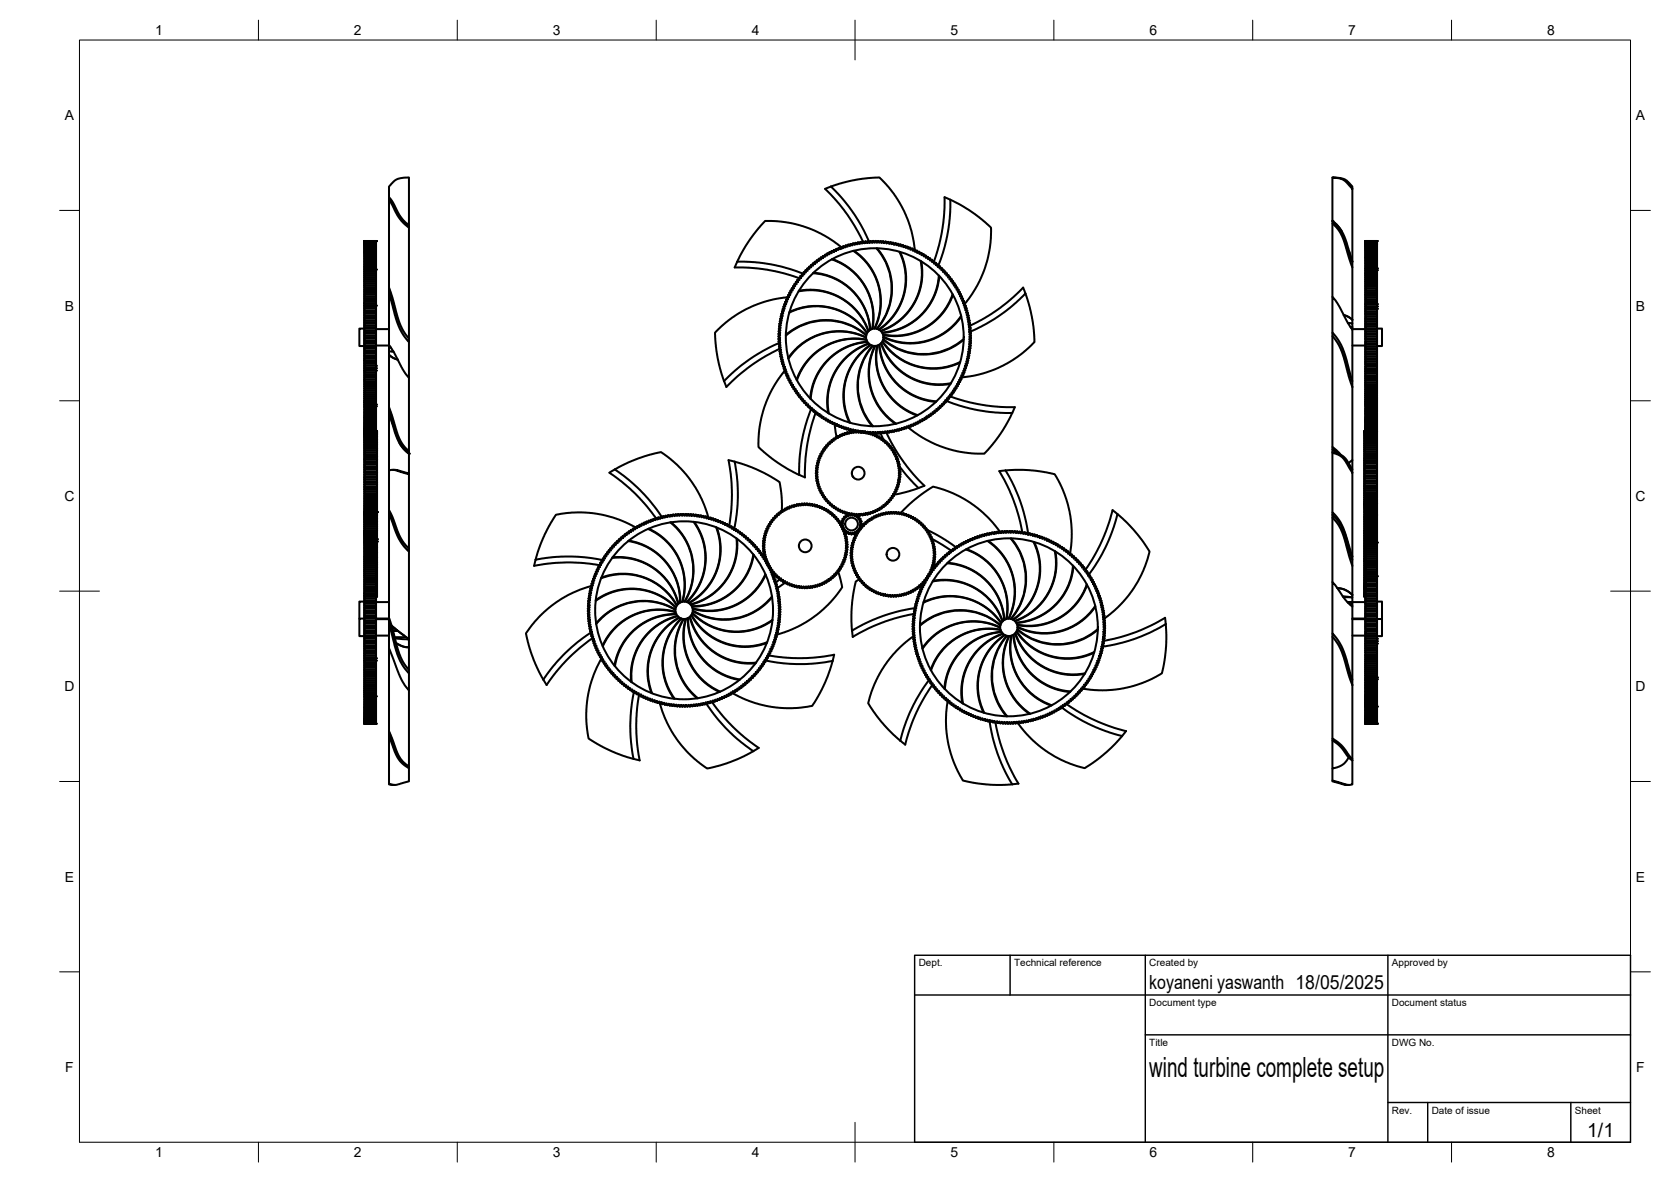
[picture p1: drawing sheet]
<svg xmlns="http://www.w3.org/2000/svg" width="420mm" height="297mm" viewBox="0 0 420 297" stroke-linecap="round" stroke-linejoin="round" font-family="sans-serif">
<defs><g id="words">
<text font-size="7" x="289" y="270.6">wind turbine complete setup</text>
<g font-size="4.9">
<text x="289" y="248.5">koyaneni yaswanth 18/05/2025</text>
<text x="399.1" y="285.7">1/1</text>
</g>
<g font-size="3.5">
<text x="39" y="8.8">1</text>
<text x="89" y="8.8">2</text>
<text x="139" y="8.8">3</text>
<text x="189" y="8.8">4</text>
<text x="239" y="8.8">5</text>
<text x="289" y="8.8">6</text>
<text x="339" y="8.8">7</text>
<text x="389" y="8.8">8</text>
<text x="16.3" y="30.2">A</text>
<text x="411.3" y="30.2">A</text>
<text x="16.3" y="78">B</text>
<text x="411.3" y="78">B</text>
<text x="16.2" y="125.9">C</text>
<text x="411.2" y="125.9">C</text>
<text x="16.2" y="173.7">D</text>
<text x="411.2" y="173.7">D</text>
<text x="16.3" y="221.6">E</text>
<text x="411.3" y="221.6">E</text>
<text x="16.4" y="269.4">F</text>
<text x="411.4" y="269.4">F</text>
<text x="39" y="290.8">1</text>
<text x="89" y="290.8">2</text>
<text x="139" y="290.8">3</text>
<text x="189" y="290.8">4</text>
<text x="239" y="290.8">5</text>
<text x="289" y="290.8">6</text>
<text x="339" y="290.8">7</text>
<text x="389" y="290.8">8</text>
</g>
<g font-size="2.5">
<text x="231" y="242.9">Dept.</text>
<text x="255" y="242.9">Technical reference</text>
<text x="289" y="242.9">Created by</text>
<text x="350" y="242.9">Approved by</text>
<text x="289" y="252.8">Document type</text>
<text x="350" y="252.8">Document status</text>
<text x="289" y="262.9">Title</text>
<text x="350" y="262.9">DWG No.</text>
<text x="350" y="279.9">Rev.</text>
<text x="360" y="279.9">Date of issue</text>
<text x="396" y="279.9">Sheet</text>
</g>
</g></defs>
<!-- layer: Visible -->
<g fill="none" stroke="#000" stroke-width=".51">
<path d="M97.8 49.6v22.7M97.8 49.6l.9 1.1 2 3.8 2.1 2.1v.6l-1.3-1.1-1.1-1.3-2.6-4.6M97.8 49.6v-1.1a2.45 2.45 0 0 1 .9-2.6l1.4-1 2.7-.3v12M102.8 57.2v27.9M208.9 46.9a42.1 42.1 0 0 1 9.7 14.1M208.9 46.9l5.4-1.6 5.9-.7a1.52 1.52 0 0 1 1.8 .9l2.7 3.2 2.7 4.5 1.8 4.8 .8 4.7M208.9 46.9l-1.4 .6 .7 .7a43.6 43.6 0 0 1 8.8 12.6M238.9 50.2l-1.4-.6a44.5 44.5 0 0 1-2.7 16.1M239 50.2a42.1 42.1 0 0 1-3.2 16.8M239 50.2l4.9 2.7 4.6 3.7a1.53 1.53 0 0 1 .7 1.9l-.4 4.5-1.4 5-2 4.3-2.8 4M335 44.6v9.8a1.45 1.45 0 0 0 .8 1.7l1.6 2.1M335 56.2v18.4"/>
<path d="M340 47.5l-2.2-2.3-1-.4-1.8-.2 1.7 .1 1.3 .3 .7 .4 1.3 1.5v18.9M91.6 60.6h3h-3M91.6 60.6h3zM91.6 60.6h3h-3l3 .1-3 .1h3h-3M91.6 60.8l3 .1-3 .1M91.6 61.1h3M91.6 61h3M91.6 61.3h3v.9M91.6 61.3v.1l3 .1-3-.1M91.6 61.5v.1h3h-3M91.6 61.6v.2h3h-3M91.6 61.8v.2h3h-3"/>
<path d="M91.6 62v.2h3M91.6 62.2h3M91.6 62.3v.1h3M91.6 62.4h3M91.6 62.5v.2h3M91.6 63.3v-.3h3v.3M91.6 62.7h3M91.6 63h3M91.6 63.3h3M91.6 63.5h3M91.6 63.6v.3h3M91.6 63.9h3"/>
<path d="M91.6 64v.2h3M91.6 64.2h3M91.6 64.3v.2h3M91.6 64.5h3M91.6 64.6v.3h3M91.6 64.9h3M91.6 65v.3h3M91.6 65.3h3M91.6 65.4v.2h3M91.6 65.6h3M91.6 65.8v.2h3M91.6 66.9v-.3h3v.3"/>
<path d="M91.6 66h3M91.6 66.6h3M91.6 66.2v.2M91.6 66.9h3M91.6 67v.3M91.6 67.3v.1h3v-.1M91.6 67.4v.3M91.6 67.7h3M91.6 67.7v.2h3v-.2M91.6 67.9v.3M91.6 68.2h3M91.6 68.3v.3"/>
<path d="M91.6 68.6l3 .1M91.6 68.7v.1h3v-.1M91.6 68.8v.3h3M91.6 69.1v.2h3v-.2M91.6 69.3v.3h3M91.6 69.6v.2h3v-.2M91.6 69.8v.3h3M91.6 70.1v.2h3v-.2M91.6 70.3v.3M91.6 71.7v-.4h3v.4M91.6 70.6v.2h3v-.2M91.6 71.3v-.1h3v.1"/>
<path d="M91.6 70.8v.4M91.6 71.7v.1h3v-.1M91.6 71.8v.4h3M91.6 72.2v.2h3v-.2M91.6 72.4v.4h3M91.6 72.8v.1h3v-.1M91.6 72.9v.4h3M91.6 73.3v.2h3v-.2M91.6 73.5v.4h3M91.6 73.9v.1h3v-.1M91.6 74v.5h3M91.6 74.5v.1h3v-.1"/>
<path d="M91.6 74.6v.4h3M91.6 75v.2h3v-.2M91.6 75.2v.4h3M91.6 75.6v.2h3v-.2M91.6 77h3v.4h-3zM91.6 75.8v.4M91.6 76.2h3M91.6 76.2v.2h3v-.2M91.6 77v-.2h3v.2M91.6 76.4v.4h3v-.4M91.6 77.4v.2h3v-.2M91.6 77.6v.4"/>
<path d="M91.6 78h3M91.6 78v.2h3v-.2M91.6 78.2v.4h3v-.4M91.6 78.6v.2h3v-.2M91.6 78.8v.4M91.6 79.2h3M91.6 79.2v.2h3v-.2M91.6 79.4v.5h3v-.5M91.6 79.9v.1h3v-.1M91.6 61.2v.1M91.6 62.8v.2M91.6 63.3v.2"/>
<path d="M91.6 71.7h3M91.6 70.6h3M94.6 61.2l-3 .1M94.6 63.3v.2h-3M94.6 64v.2M94.6 64.3v.2M94.6 64.6v.3M94.6 65v.3M94.6 65.4v.2M94.6 65.8v.2M94.6 66.2v.2M94.6 67v.3h-3"/>
<path d="M94.6 67.4v.3M94.6 67.9v.3M94.6 68.3v.3M94.6 68.6v.1M94.6 68.8v.3M94.6 69.3v.3M94.6 69.8v.3M94.6 70.3v.3M94.6 70.8v.4M94.6 71.8v.4M94.6 72.4v.4M94.6 72.9v.4"/>
<path d="M94.6 73.5v.4M94.6 74v.5M94.6 74.6v.4M94.6 75.2v.4M94.6 75.8v.4M94.6 77.6v.4M94.6 78.8v.4M94.6 60.6v.4M94.6 62.3v.1M94.6 62.5v.2M94.6 62.8v.2M94.6 63.6v.3"/>
<path d="M94.6 68.2h.1M97.8 72.3v14.4M97.8 72.3l2.6 8.8 1 2.1 1.4 1.9v.8l-1.3-1.5-1.3-2.5-2.4-8.1M185.4 65.8l-.7 1.4h.6a43.3 43.3 0 0 1 15.6 2.7M185.4 65.8a41.5 41.5 0 0 1 16.8 3.1M196.3 79.6l.4 .3-.5 .2M196.4 79l.4 .3-.5 .1v.2M196.8 77.8l.3 .3-.4 .1-.1 .2 .3 .3-.5 .3M196.8 77.6v.2M197.2 76.4v.2l.3 .3-.5 .1v.2l.3 .3-.5 .1M197.4 76l.3 .3-.5 .1M198 74.6l-.1 .2 .3 .3-.5 .1-.1 .2 .3 .4-.5 .2"/>
<path d="M198.2 74.1l.2 .6-3 .4-3.2 .7-4.5 1.8-3.6 2.2-3.2 2.7a1.91 1.91 0 0 0-1.1 1.7l.6 5.8 1.7 5.8a41.5 41.5 0 0 1 14.1-9.7M198.3 74.7h.1M198.5 78.6a15.3 15.3 0 0 1 19.5 5.1M198.5 78.4l2.6-1 2.5-.5h2.9l2.9 .6 2.9 1.1 2.1 1.2 1.9 1.7 1.7 2.2M198.5 73.5l-.1 .2 .3 .3-.5 .1M198.8 72.9l-.1 .2 .3 .4h-.5M199.4 72l.2 .4h-.5l.2 .6h-.5M200.1 71l.2 .4-.5-.1-.1 .2 .2 .4-.5 .1M200.8 73.2a15.3 15.3 0 0 1 17.5 10.1M200.8 69.9l.2 .5-.5-.1-.1 .1 .2 .5h-.5M200.9 73.1l2.7-.3 2.6 .2 2.7 .7 3.1 1.4 2 1.6 1.8 1.9 1.8 2.7 .8 1.9M200.9 69.8l-.1 .1"/>
<path d="M201.2 69.4l.2 .5-.5-.1M201.3 69.3l-.1 .1M202.9 67.6l.2 .4-.5-.1v.6l-.4-.2-.2 .2 .2 .4h-.6l.2 .5-.5-.1M203.4 67.1l.1 .5-.5-.2-.1 .1M204.3 66.3l.1 .4-.5-.1v.6l-.4-.2-.1 .1M204.4 68.7a15.3 15.3 0 0 1 14.4 14.2M204.5 66.2l-.2 .1M204.6 68.5l3 .6 2.6 .9 2.5 1.6 1.9 1.7 1.5 1.8 1.5 2.8 1 2.9 .2 2.1M205.3 65.5v.5l-.3-.2-.2 .1 .1 .4-.5-.1M205.8 65.1l.1 .5-.6-.1M206 65l-.2 .1M206.3 64.8l.1 .4-.4-.2"/>
<path d="M207.6 64l-.2 .5-.4-.2-.1 .1v.5l-.5-.2M208.1 63.6l-.2 .6-.3-.2M209.1 63.1v.5l-.5-.2-.1 .5-.4-.2M209.1 65.2a15.3 15.3 0 0 1 10.2 17.5M209.3 65.1l2.2 1 2.4 1.6 1.7 1.5 1.9 2.6 1.1 2.4 .8 2.8 .2 3.2-.2 2.4M209.8 62.8l-.2 .1v.4l-.5-.2M210.8 62.4v.4l-.5-.2-.1 .5-.4-.3M211.5 62.1l-3.7-2.6-4.3-2.1-5-1.4-4.5-.5a2.02 2.02 0 0 0-2 .5l-1.6 1.7-2.3 3.2-2.7 4.9M211.8 62.3v.1M212.6 61.7l-.1 .5-.3-.4-.3 .6-.3-.4-.2 .1-.1 .5-.5-.3M212.8 61.6l-.2 .1M213.2 61.5l-.1 .5-.4-.3"/>
<path d="M214.4 61.2l-.1 .5-.3-.4-.3 .5-.5-.3M214.6 63.1a15.3 15.3 0 0 1 5.2 19.5M214.7 63l1.9 1.5 2.1 2.4 1.4 2.5 .9 2.4 .4 2.7v2.6l-.6 3.2-.9 2.3M215 61.1l-.1 .4-.5-.3M215.2 61h-.2M215.7 60.9l-.2 .5-.3-.4M215.8 60.9h-.1M216.5 60.8l-.4 .5-.3-.4M216.9 60.8l-.1 .4-.3-.4M217.6 60.7l-.2 .4-.5-.4M218.3 60.6h-.1l-.2 .5-.4-.4M219 60.6l.2 .4 .2-.4 .2-.1 .2 .5 .4-.5 .3 .5 .2-.4"/>
<path d="M219 60.6h-.2l-.2 .4-.3-.4M220.4 62.4a15.3 15.3 0 0 1 0 20.2M220.6 62.4l1.4 2 1.4 2.9 .7 2.8 .2 3-.4 2.7-.5 2-1.3 2.6-1.6 2.2M220.7 60.6h.2M220.9 60.6l.1 .4 .5-.4 .2 .4 .4-.4 .2 .5 .3-.4M222.6 60.7h.2l.1 .5 .5-.4M223.4 60.8l.1 .4 .4-.3M223.9 60.9h.1l.2 .4 .5-.3M224.6 61l.2 .5 .5-.4M225.3 61.2l.1 .4 .3-.3M225.7 61.2l.2 .1M225.9 61.3l.1 .5 .5-.4 .1 .5 .5-.3"/>
<path d="M226.1 63.3a15.3 15.3 0 0 1-5.1 19.5M226.3 63.3l1 2.6 .5 2.9v2.7l-.5 2.7-1 2.6-1.5 2.5-1.9 2.1-1.9 1.5M227.1 61.6l.1 .5 .5-.3M227.7 61.8l.1 .5 .4-.3 .1 .4 .2 .1 .2-.3M228.7 62.2l.2 .1M228.9 62.3l.1 .4 .5-.2 .1 .5 .5-.2M230 63.1v.1M230.1 62.8v.4l.4-.2 .2 .5 .5-.2M231.2 63.3v.5l.4-.3M231.5 65.6a15.3 15.3 0 0 1-10.1 17.5M231.6 63.5l.1 .6 .6-.2v.5l.5-.1M231.6 65.7l.3 2.4-.2 3.3-.7 2.5-1.3 2.6-1.6 2.2-1.7 1.7-2.4 1.7-2.5 1.1"/>
<path d="M232.8 64.3v.5l.4-.3M233.2 64.5l.1 .6 .5-.2M233.8 64.9v.6l.6-.2M234.4 65.4v.4l.5-.1-.1 .5 .5-.2M235.3 66v.6l.5-.2M235.8 66.4l.1 .1M235.9 66.6l-.1 .4 .4-.1M236.1 69.2a15.3 15.3 0 0 1-14.3 14.4M236.2 69.4l-.5 2.7-1 2.8-1.4 2.3-1.6 2-2.3 1.9-2.4 1.3-2.4 .8-2.8 .5M236.2 66.8l.2 .2M236.4 67l-.2 .4 .5-.1M236.7 67.3l.1 .1"/>
<path d="M236.8 67.4l-.1 .5 .5-.2M237.2 67.7l.1 .1M237.3 67.9l-.1 .4h.5M237.7 68.3l-.1 .5 .4-.1M238 68.6v.6l.4-.1v.6l.4-.1M238.8 69.6l-.1 .6 .5-.1M239.2 70.1l-.1 .6 .5-.1-.1 .6h.5M239.5 73.9a15.3 15.3 0 0 1-17.5 10.2M239.6 74.1l-1 2.2-1.5 2.3-1.9 2-2.2 1.6-2.5 1.2-2.6 .8-2.8 .3-3-.3M240 71.1l-.2 .6h.5M240.3 71.7l.1 .1M240.4 71.8l-.2 .4h.4l.1 .2-.2 .4h.5"/>
<path d="M241 72.8l-.2 .5h.5M241.3 73.3l-.2 .6h.5M241.6 73.9l-.2 .5 .5 .1M241.7 79.4a15.3 15.3 0 0 1-19.5 5.2M241.7 79.6l-1.5 1.8-2.1 1.9-2.2 1.3-3 1.2-2.9 .5-2.8-.1-2.2-.4-2.9-1M241.9 74.4v.2M241.9 74.6l-.3 .4h.5M242.1 75l.1 .2M242.2 75.2l-.3 .4 .5 .2M242.4 76.6h.1M242.4 75.8l-.3 .4h.5l.1 .2-.4 .3 .5 .1 .1 .2-.4 .3 .5 .1M243 77.4l-.3 .5 .5 .3"/>
<path d="M243.2 78.2l-.3 .3 .5 .1M243.4 78.6l-.3 .5 .5 .3M243.5 79.4l-.3 .4 .4 .1M243.7 79.8v.2M257.8 73.8a41.5 41.5 0 0 1-14.1 9.6M257.8 73.8l1.6 5.8 .7 5.4a1.55 1.55 0 0 1-.9 1.9l-4 3.2-4.2 2.4-4.9 1.6-4.1 .7M257.8 73.8l-.5-1.5-1.1 1.1a44.5 44.5 0 0 1-12.2 8.4M337.9 79.2l1.1 .4 1 .8M339.2 63.1l.8 2.7M340 65.8v14.6M340 65.8l-2.2-6.9-1-1.6-1.8-1.8v.7l1.4 1.4 1 1.7 2.6 7.9M343.3 79.6h2.9v.5h-2.9z"/>
<path d="M343.3 79.6v-.2h2.9v.2M343.3 79.4v-.4h2.9v.4M343.3 79v-.2h2.9v.2M343.3 78.8v-.4h2.9v.4M343.3 78.4v-.2h2.9v.2M343.3 78.2v-.4h2.9v.4M343.3 77.8v-.2h2.9v.2M343.3 77.6v-.4h2.9v.4M343.3 77.2v-.2h2.9v.2M343.3 77v-.4h2.9v.4M343.3 76.6v-.2h2.9v.2M343.3 76h2.9v.4h-2.9z"/>
<path d="M343.3 76v-.2h2.9v.2M343.3 75.8v-.4h2.9v.4M343.3 75.4v-.2h2.9v.2M343.3 74.1v-.4h2.9v.4M343.3 75.2v-.4h2.9v.4M343.3 74.8v-.1h2.9v.1M343.3 74.1v.1h2.9v-.1M343.3 74.2v.5M343.3 73.7v-.2h2.9v.2M343.3 73.5v-.4h2.9v.4M343.3 73.1v-.1h2.9v.1M343.3 73v-.5h2.9v.5"/>
<path d="M343.3 72.5v-.1h2.9v.1M343.3 72.4v-.4h2.9v.4M343.3 72v-.1h2.9v.1M343.3 71.9v-.4h2.9v.4M343.3 71.5v-.2h2.9v.2M343.3 71.3v-.3h2.9v.3M343.3 71v-.2h2.9v.2M343.3 70.8v-.4h2.9v.4M343.3 70.4v-.1h2.9v.1M343.3 70.3v-.4h2.9v.4M343.3 69.9v-.1h2.9v.1M343.3 68.8v-.3h2.9v.3"/>
<path d="M343.3 69.8v-.4h2.9v.4M343.3 69.4v-.1h2.9v.1M343.3 68.8v.1h2.9v-.1M343.3 68.9v.4M343.3 68.5v-.1h2.9v.1M343.3 68.3v-.3h2.9v.3M343.3 68v-.1h2.9v.1M343.3 67.9v-.3h2.9v.3M343.3 67.6v-.2h2.9v.2M343.3 67.4v-.3h2.9v.3M343.3 67.1h2.9M343.3 67v-.3h2.9v.3"/>
<path d="M343.3 66.7v-.1h2.9v.1M343.3 66.6v-.3h2.9v.3M343.3 66.3h2.9M343.3 66.2v-.3h2.9v.3M343.3 65.9h2.9M343.3 65.8v-.3h2.9v.3M343.3 65.5h2.9M343.3 64.7v-.3h2.9v.3M343.3 65.4v-.3h2.9v.3M343.3 65.1h2.9M343.3 64.7h2.9M343.3 64.8v.2"/>
<path d="M343.3 64.4h2.9M343.3 64.3v-.2h2.9v.2M343.3 64.1h2.9M343.3 64v-.3h2.9v.3M343.3 63.7h2.9M343.3 63.7v-.3h2.9v.3M343.3 63.4h2.9M343.3 63.4v-.3h2.9v.3M343.3 63.1h2.9M343.3 63.1v-.2h2.9v.2M343.3 62.9h2.9M343.3 62.8v-.2h2.9v.2"/>
<path d="M343.3 62.6h2.9M343.3 62.5v-.1h2.9v.1M343.3 62.4h2.9M343.3 61.9v-.2h2.9v.2M343.3 62.3v-.2h2.9v.2M343.3 62.1h2.9M343.3 61.9h2.9M343.3 61.7h2.9M343.3 61.7v-.2h2.9v.2M343.3 61.5h2.9M343.3 61.5v-.2h2.9v.2M343.3 61.3h2.9"/>
<path d="M343.3 61.2h2.9M343.3 61.1h2.9M343.3 61h2.9M343.3 60.9h2.9M343.3 60.8h2.9zM343.3 60.8h2.9M343.3 60.6h2.9M343.3 60.7h2.9zM343.3 60.7h2.9M343.3 60.6h2.9zM343.3 61.9v.2M343.3 68.3v.1"/>
<path d="M343.3 78.2h.1M343.3 74.1h2.9M343.3 68.8h2.9M346 72.8h.1M346.2 74.2v.5M346.2 68.9v.4M346.2 64.8v.2M346.2 61.9v.2M346.2 68.3v.1M346.2 78.2h.1M91.6 80v.5h3v-.5M91.6 80.5v.2h3v-.2"/>
<path d="M91.6 80.7v.4h3v-.4M91.6 81.1v.2h3v-.2M91.6 81.3v.4h3v-.4M91.6 81.7v.2h3v-.2M91.6 83.2h3v.4h-3zM91.6 81.9v.5h3v-.5M91.6 82.4v.1h3v-.1M91.6 83.2v-.2h3v.2M91.6 82.5v.5M91.6 83.6v.2h3v-.2M91.6 83.8v.5h3v-.5M91.6 84.3v.1h3v-.1"/>
<path d="M91.6 84.4v.5h3v-.5M91.6 84.9v.2h3v-.2M91.6 85.1v.4h3v-.4M91.6 85.5v.2h3v-.2M91.6 85.7v.5h3v-.5M91.6 86.2v.1h3v-.1M91.6 86.3v.5h3v-.5M91.6 86.8v.2l6.2-.2M91.6 82.6h-1.2v4.4h1.2v.4h3v-.4M91.6 87.4v.2h3v-.2M91.6 87.6v.5h3v-.5M91.6 88.1v.1h3v-.1"/>
<path d="M91.6 89.5h3v.4h-3zM91.6 88.2v.5h3v-.5M91.6 88.7v.1h3v-.1M91.6 89.5v-.2h3v.2M91.6 88.8v.5M91.6 90.5v-.4h3v.4M91.6 90.5h3v.2h-3zM91.6 90.7v.5h3v-.5M91.6 91.2v.1h3v-.1M91.6 91.3v.5h3v-.5M91.6 91.8v.1h3v-.1M91.6 91.9v.5h3v-.5"/>
<path d="M91.6 92.4v.1h3v-.1M91.6 92.5v.5h3v-.5M91.6 93v.1h3v-.1M91.6 93.1h3v.5h-3zM91.6 93.6v.1h3v-.1M91.6 93.7v.5h3v-.5M91.6 94.2v.1h3v-.1M91.6 95.4v.5h3v-.5M91.6 94.3v.4h3v-.4M91.6 94.7v.2h3v-.2M91.6 95.4v-.1h3v.1M91.6 94.9v.4"/>
<path d="M91.6 96v.4h3v-.4M91.6 96.6v.4h3v-.4M91.6 97.1v.4h3v-.4M91.6 97.7v.4h3v-.4M91.6 98.2v.4h3v-.4M91.6 98.7v.4h3v-.4M91.6 99.2v.4h3v-.4M91.6 99.7v.4h3v-.4M91.6 89.9v.2M91.6 91.3h.1M91.6 95.9v.1M91.6 96.4v.2"/>
<path d="M91.6 97v.1M91.6 97.5v.2M91.6 98.1v.1M91.6 98.6v.1M91.6 99.1v.1M91.6 99.6v.1M91.6 95.4h3M91.6 96h3M91.6 96.6h3M91.6 97.1h3M91.6 97.7h3M91.6 98.2h3"/>
<path d="M91.6 98.7h3M91.6 99.2h3M91.6 99.7h3M91.8 96.7h.1M94.6 82.5v.5M94.6 88.8v.5M94.6 94.9v.4M94.6 89.9v.2M94.6 91.3h.1M94.6 95.9v.1M94.6 96.4v.2M94.6 97v.1"/>
<path d="M94.6 97.5v.2M94.6 98.1v.1M94.6 98.6v.1M94.6 99.1v.1M94.6 99.6v.1M94.6 82.7h3.2M97.8 87.1v.3h.5M97.8 87.4v.9h1.1M97.8 89.2l1 .7 1.2 .4M97.8 89.2v14.6M97.8 86.7v.4h.3M97.8 88.3v.9"/>
<path d="M98.5 88.3l.4 .1M102.8 94.9v18.5M102.8 85.9v9l-1.2-1.5-2.5-4.7-1.3-2M182.1 95.8l.5 1.4M195.8 83.8l-.1 .2 .5 .2-.4 .3-.1 .1 .5 .2-.4 .3-.1 .2 .5 .1-.4 .5M195.8 85.9l.4 .2-.4 .4M195.8 83.2v.2l.4 .3-.4 .1M195.8 86.5l.4 .2-.3 .5M195.8 82.6v.1l.4 .3-.4 .2M195.9 87.2l.4 .2-.4 .4a42.7 42.7 0 0 0-13.3 9.4M195.9 81.9v.2l.4 .3-.5 .2M195.9 87.8l.5 .1-.4 .5"/>
<path d="M196 81.5l.3 .3-.4 .1M196 88.4l.5 .2-.4 .3M196.1 80.7v.2l.3 .3-.4 .3M196.1 88.9v.1M196.1 89.1l.5 .1-.4 .3M196.2 80l.3 .5-.4 .2M196.2 89.5v.2l.5 .1-.4 .3M196.4 90.1v.2l.4 .1-.3 .3M196.5 90.7v.2M196.5 90.9l.5 .1-.3 .3v.2l.5 .1-.3 .5M196.9 92.1l.5 .1-.4 .4M197 92.5l.1 .2 .4 .1-.2 .5"/>
<path d="M197.3 93.2l-2.5 3.4-2.1 4.4-1.3 4-.5 3.1-.2 2.6a2.15 2.15 0 0 0 .4 2l4.6 3.7 2.8 1.7 2.4 1.2a42.1 42.1 0 0 1 3.2-16.8M197.3 93.3l.5 .1-.3 .4M197.5 93.7v.2M197.5 93.9l.5 .1-.2 .5h.4l-.2 .4M197.5 92.9h.1M197.6 84.2l2.5-1.8 2.5-1.1 2.5-.7 2.8-.2 2.9 .3 2.8 .9 2.3 1.2 1.9 1.4M198 94.9l.1 .2M198 95.1h.5l-.2 .4v.1l.5 .1-.2 .5M198.6 96.2h.5l-.2 .6h.5l-.2 .4M199.2 97.1v.2h.5l-.1 .5h.5l-.3 .4M199.8 98.2l.1 .2M199.9 98.4l.5-.1-.2 .4 .1 .2h.5l-.1 .5 .4-.1v.6l.4-.1v.6l.4-.1-.1 .4"/>
<path d="M217.7 84.8l-2.5-1-2.6-.5h-3.2l-2.7 .5-2.9 1.2-2.2 1.4-1.7 1.4-1.7 2.2M217.8 84.9a15.3 15.3 0 0 0-19.5 5.2M217.8 84.3a15.3 15.3 0 0 0-20.2 0M217.8 85.3l-2.7-.2-2.8 .2-2.8 .7-2.8 1.4-2.2 1.6-1.4 1.5-1.5 2.1-1.3 2.8M217.9 85.4a15.3 15.3 0 0 0-17.5 10.2M218 85.9l-2.7 .4-2.4 .9-2.1 1.1-2.6 2-1.8 2.3-1.3 2.3-.8 2.2-.6 3M218.1 86a15.3 15.3 0 0 0-14.3 14.3M218.4 86.3l-2.8 1.3-2.3 1.6-1.7 1.7-1.6 2.5-1 2.1-.8 2.8-.2 3.1 .2 2.4M218.5 86.4a15.3 15.3 0 0 0-10.1 17.5M218.8 86.7l-1.8 1.5-2.2 2.4-1.4 2.6-.8 2.3-.5 2.3v3.1l.6 3.1 .9 2.2M218.9 86.7a15.3 15.3 0 0 0-5.1 19.5M219.4 86.9l-1.6 2.2-1.3 2.7-.7 2.6-.2 2.3 .2 3 .8 2.7 1.1 2.5 1.7 2.2"/>
<path d="M219.5 86.9a15.3 15.3 0 0 0 0 20.2M219.9 87l-.9 2.5-.5 2.8v2.9l.5 2.9 1 2.5 1.4 2.4 1.6 1.8 2.1 1.7M220.1 87a15.3 15.3 0 0 0 5.2 19.5M220.5 86.9l-.3 2.4 .3 3.1 .6 2.6 1.5 3 1.4 1.9 1.8 1.8 2.6 1.8 2.2 .9M220.6 86.9a15.3 15.3 0 0 0 10.2 17.4M221 86.7l.4 2.4 .7 2.3 1.2 2.2 1.7 2.4 2.1 1.9 2.5 1.5 2.7 1.1 3 .5M221.1 86.6a15.3 15.3 0 0 0 14.4 14.3M221.5 86.3l1 2.2 1.4 2.2 2 2.1 2 1.6 3.1 1.5 2.7 .6 2.6 .2 2.7-.2M221.6 86.2a15.3 15.3 0 0 0 17.5 10.1M221.8 85.9l1.8 2.1 2.1 1.8 2.2 1.3 2.4 .9 3 .6h3l2.5-.5 2.6-1M221.9 85.8a15.3 15.3 0 0 0 19.5 5.2M222.1 85.4l1.9 1.4 2.6 1.3 3.2 .8 2.4 .2 2.6-.2 2.5-.6 3.1-1.5 1.9-1.4"/>
<path d="M239 99.7h-.5l.1 .5M239 99.7a44.7 44.7 0 0 0 16.2 2.6l-.7 1.5M239.4 99.2h-.5l.1 .5M239.7 98.7h-.5l.2 .5M240.4 97.7l-.5-.1 .3 .5-.6 .1 .1 .5M240.8 97l-.1 .1h-.4l.1 .5M241.5 94.9h.1M241.7 95.4h-.5l.2 .6h-.5l.2 .6h-.5l.2 .4M242.3 94.1l-.6 .2 .2 .6h-.4l.2 .5M242.3 85.2a15.3 15.3 0 0 1-20.2 0M242.9 92.3l-.5 .3 .3 .5-.5 .1 .2 .5-.4 .1 .3 .4M243.1 91.9l-.5 .1 .3 .4"/>
<path d="M243.2 91.3l-.4 .1 .3 .5M243.6 89.9v.2l-.5 .1 .4 .3-.5 .3 .3 .5M243.7 80l-.4 .4 .5 .2M243.7 89.3v.2l-.5 .1 .4 .3M243.8 80.7l-.4 .3 .5 .1M243.8 88.8l-.4 .2 .3 .3M243.8 88.7v.1M243.9 81.1l-.4 .5 .5 .1-.4 .5 .4 .2-.3 .5 .4 .1-.4 .5 .4 .1M243.9 88l-.4 .4 .3 .3M244 87.6l-.5 .2 .4 .3M244 87.4v.2M244.1 87l-.5 .1 .4 .3"/>
<path d="M244.1 86.8v.1M244.1 86.1l-.4 .4 .4 .3M244.1 83.6l-.4 .5 .4 .2M244.2 84.2l-.5 .5 .5 .2M244.2 84.9l-.5 .3 .4 .5-.4 .2 .4 .3M335 84.5v27.8M338.9 81.2h.5M338.9 81.2h1.1v1M339.6 82.2h.4v.2M339.7 82.4h.3v.4M340 82.7l6.2-.1v.1M340 82.8v14.4"/>
<path d="M340 95.8l-2.4-8.4-1.3-2.2-1.3-1.6v.9l1.4 1.8 1 2.2 2.6 8.7M340 82.8l-1.3-2-2.5-4.7-1.2-1.5v9M340 97.2v18.4M340 86.8h3.3M340 80.4v.8M343.3 99.9v.4M343.3 99.9h2.9v.4M343.3 99.9v-.1h2.9v.1M343.3 99.4v.4M343.3 99.4h2.9v.4M343.3 99.4v-.1h2.9v.1M343.3 98.9v.4"/>
<path d="M343.3 97.8v.4h2.9v-.4M343.3 98.9v-.2h2.9v.2M343.3 98.2v.2h2.9v-.2M343.3 98.4v.3M343.3 97.8v-.1h2.9v.1M343.3 97.3h2.9v.4M343.3 97.3v.4M343.3 97.3v-.1h2.9v.1M343.3 96.8v.4M343.3 96.8h2.9v.4M343.3 96.8v-.2h2.9v.2M343.3 96.2v.4"/>
<path d="M343.3 96.2h2.9v.4M343.3 96.2v-.1h2.9v.1M343.3 95.6v.5M343.3 95.6h2.9v.5M343.3 95.6v-.1h2.9v.1M343.3 95.1v.4M343.3 95.1h2.9v.4M343.3 95.1v-.2h2.9v.2M343.3 94.5v.4M343.3 94.5h2.9v.4M343.3 94.5v-.2h2.9v.2M343.3 93.9v.4"/>
<path d="M343.3 93.9h2.9v.4M343.3 93.9v-.1h2.9v.1M343.3 92.1h2.9M343.3 93.3v.5M343.3 92.1v.5h2.9v-.5M343.3 93.3h2.9M343.3 93.3v-.1h2.9v.1M343.3 92.6v.1h2.9v-.1M343.3 92.7v.5M343.3 92.1v-.1h2.9v.1M343.3 91.6v.4M343.3 91.6h2.9"/>
<path d="M343.3 91.5v-.1h2.9v.1M343.3 91.4v-.5h2.9v.5M343.3 90.9v-.2h2.9v.2M343.3 90.7v-.4h2.9v.4M343.3 90.3v-.2h2.9v.2M343.3 90.1v-.4h2.9v.4M343.3 89.7v-.2h2.9v.2M343.3 89.5v-.4h2.9v.4M343.3 89.1v-.2h2.9v.2M343.3 88.9v-.5h2.9v.5M343.3 88.4v-.1h2.9v.1M343.3 88.3v-.5h2.9v.5"/>
<path d="M343.3 87.8v-.2h2.9v.2M343.3 85.9h2.9v.5h-2.9zM343.3 87.6v-.4h2.9v.4M343.3 87.2v-.2h2.9v.2M343.3 86.4v.1h2.9v-.1M343.3 86.5v.5M343.3 85.9v-.2h2.9v.2M343.3 85.7v-.4h2.9v.4M343.3 85.3v-.2h2.9v.2M343.3 85.1v-.5h2.9v.5M343.3 84.6v-.1h2.9v.1M343.3 84.5v-.5h2.9v.5"/>
<path d="M343.3 84v-.2h2.9v.2M343.3 83.8v-.4h2.9v.4M343.3 83.4v-.2h2.9v.2M343.3 83.2v-.5h2.9v.5M343.3 82.6v-.5h2.9v.5h1.3v4.4h-1.3M343.3 82.1v-.2h2.9v.2M343.3 81.9v-.4h2.9v.4M343.3 81.5v-.2h2.9v.2M343.3 81.3v-.4h2.9v.4M343.3 80.9v-.2h2.9v.2M343.3 80.1v.1h2.9v-.1M343.3 80.2v.5"/>
<path d="M343.3 92.7h.1M343.3 97.8h2.9M343.3 98.9h2.9M343.3 92.7h2.9M346.2 98.9v.4M346.2 98.4v.3M346.2 93.3v.5M346.2 92.7v.5M346.2 91.6v.4M346.2 86.5v.5M346.2 80.2v.5M346.2 92.7h.1"/>
<path d="M91.6 101.1h3v.1h-3zM91.6 101.2v.3h3v-.3M91.6 101.5v.1h3v-.1M91.6 101.6v.4h3v-.4M91.6 102v.1h3v-.1M91.6 102.1v.3h3v-.3M91.6 102.4h3M91.6 102.5v.3h3v-.3M91.6 102.8h3M91.6 102.9v.4h3v-.4M91.6 103.3h3M91.6 103.4v.3h3v-.3"/>
<path d="M91.6 103.7h3M91.6 103.8v.2h3v-.2M91.6 104h3M91.6 104.9v.2h3v-.2M91.6 104.1v.3h3v-.3M91.6 104.4h3M91.6 104.9h3M91.6 104.5v.3M91.6 105.1h3M91.6 105.2v.3h3v-.3M91.6 105.5h3M91.6 105.6v.2h3v-.2"/>
<path d="M91.6 105.8h3M91.6 105.9v.2h3v-.2M91.6 106.1h3M91.6 106.2v.2h3v-.2M91.6 106.4h3M91.6 106.5v.2h3v-.2M91.6 106.7h3M91.6 106.7v.2h3v-.2M91.6 106.9h3M91.6 107v.2h3v-.2M91.6 107.2h3M91.6 107.7v.1h3v-.1"/>
<path d="M91.6 107.2v.2h3v-.2M91.6 107.4h3M91.6 107.7h3M91.6 107.8h3M91.6 107.9v.1h3v-.1M91.6 108h3M91.6 108.1v.1h3v-.1M91.6 108.2h3v.1h-3zM91.6 108.3h3M91.6 108.4h3.2M91.6 108.5h3M91.6 108.6l3 .1z"/>
<path d="M91.6 108.7h3.2M91.6 108.7h3l.2 .2M91.6 108.8h3zM91.6 108.9h3M91.6 108.8l3 .1zM91.6 109h3M91.6 109h3zM91.6 100.2v.4h3v-.3M91.6 100.7v.4M91.6 119.9h3.2v.5h-3.2zM91.6 111.7h3.2v.4h-3.2zM91.6 112.2h3.2v.4h-3.2z"/>
<path d="M91.6 112.7h3.2v.4h-3.2zM91.6 113.2h3.2v.5h-3.2zM91.6 113.8h3.2v.4h-3.2zM91.6 114.4h3.2v.4h-3.2zM91.6 114.9h3.2v.5h-3.2zM91.6 115.5h3.2v.5h-3.2zM91.6 116.1h3.2v.5h-3.2zM91.6 116.8h3.2v.4h-3.2zM91.6 117.4h3.2v.5h-3.2zM91.6 118h3.2v.5h-3.2zM91.6 118.7h3.2v.4h-3.2zM91.6 119.3h3.2v.5h-3.2z"/>
<path d="M91.6 109.4v-.2h3.2v.2M91.6 109.7v-.3h3.2v.3M91.6 110v-.3h3.2v.3M91.6 110.3v-.2h3.2v.2M91.6 110.8v-.3h3.2v.3M91.6 111.2v-.3h3.2v.3M91.6 100.1v.1M91.6 100.6v.1M91.6 101.2h.1M91.6 107.5v.1M91.6 109v.2M91.6 109.4h.1"/>
<path d="M91.6 109.7h.1M91.6 110v.1M91.6 110.3v.2M91.6 110.8v.1M91.6 111.2v.1M91.6 111.6v.1M91.6 112.1v.1M91.6 112.6v.1M91.6 113.1v.1M91.6 113.7v.1M91.6 114.2v.2M91.6 114.8v.1"/>
<path d="M91.6 116v.1M91.6 116.6v.2M91.6 117.2v.2M91.6 117.9v.1M91.6 118.5v.2M91.6 119.1v.2M91.6 119.8v.1M91.6 100.2h3M91.6 100.7h3M91.6 109.1h3.2M91.6 109.4h3.2M91.6 109.7h3.2"/>
<path d="M91.6 110h3.2M91.6 110.3h3.2M91.6 110.8h3.2M91.6 111.2h3.2M94.6 104.5v.3M94.6 100.2v.1M94.6 100.7v.4M94.6 108.3h.2M94.6 108.4l.2 .1M94.6 108.9h.2v.2M94.6 100.1v.1M94.6 100.6v.1"/>
<path d="M94.6 101.2h.1M94.6 107.5v.1M94.6 108.4h.2M94.6 108.9h.2M94.8 111.6h-3.2v-.3h3.2v.4M94.8 108.5l-.2 .1 .2 .1M94.8 115.4h-3.2v.1M94.8 108.3v.1M94.8 108.4h.1M94.8 108.5v.1M94.8 108.7h.1M94.8 108.9h.1"/>
<path d="M94.8 109.1v.1M94.8 109.4h.1M94.8 109.7h.1M94.8 110v.1M94.8 110.3v.2M94.8 110.8v.1M94.8 111.2v.1M94.8 112.1v.1M94.8 112.6v.1M94.8 113.1v.1M94.8 113.7v.1M94.8 114.2v.2"/>
<path d="M94.8 114.8v.1M94.8 115.4v.1M94.8 116v.1M94.8 116.6v.2M94.8 117.2v.2M94.8 117.9v.1M94.8 118.5v.2M94.8 119.1v.2M94.8 119.8v.1M97.8 102.3l2.6 8 1 1.6 1.4 1.5v.6l-1.8-1.8-.9-1.6-2.3-6.8M97.8 103.8l.8 2.6M97.8 103.8v14.4"/>
<path d="M98.7 118.1l1.6 .1 2.5 .8v.2l-3.8-1.1-1.2 .1v10M100.4 111.3l1.9 2.2a1.19 1.19 0 0 1 .5 1.5v4M102.8 119.2v18.6M154.6 118a41.7 41.7 0 0 1 12 12.2M154.6 118l5-2.5 2.6-.9 3.1-.8a1.56 1.56 0 0 1 2 .5l3.9 3.4 2.6 3.3 2.6 4.4 1.7 4.5M154.6 118l-1.4 .8 .9 .6a44.1 44.1 0 0 1 10.8 10.8M184.7 116a41.7 41.7 0 0 1-.1 17.1M184.7 116l5.3 1.9 4.7 2.4a2.27 2.27 0 0 1 1.6 2.5l.3 3v2.8M184.7 116l-1.5-.4 .1 .5a45.2 45.2 0 0 1 .1 15.9M201 119.3l1.4 .7M201.8 100.7l.1 .1M201.9 100.9l.4-.1-.1 .4"/>
<path d="M202.2 101.2l.1 .1 .5-.1-.2 .5M202.6 101.7l.1 .1 .5-.1v.5l.4-.1-.1 .5M203.5 102.5h.6l-.1 .5 .6-.1-.1 .5M204.5 103.4l.1 .1 .4-.2 .1 .6M205 103.9l-.4 1.4a43.4 43.4 0 0 0-2.2 14.7M205.1 103.9l.4-.2 .1 .6M205.1 119l.4 .2-.3 .5M205.1 118.9v.1M205.2 119.7l.4 .2a.27 .27 0 0 0-.4 .3 .27 .27 0 0 0 .4 .2l-.3 .5M205.2 117.8l.4 .3-.5 .3 .4 .3-.4 .2M205.3 117.1l.4 .3-.5 .3M205.5 116.3l-.1 .2 .4 .3-.5 .3"/>
<path d="M205.6 115.9l.3 .3-.5 .2M205.6 104.3l.4-.2v.4l.1 .1M205.8 115.1v.2l.3 .4-.5 .2M206 114.7l.3 .4h-.5M206.1 114.5l-.1 .2M206.1 104.6l.4-.2 .2 .6M206.3 114.1l.2 .4-.4 .1M206.6 113.6l.2 .4-.5 .1M206.7 105l.4-.2 .1 .5M207.2 105.3l.4-.2v.5M207.4 112.4v.6a.25 .25 0 0 0-.4 0 .25 .25 0 0 0 .2 .4l-.6 .1M207.6 105.6l.1 .1 .5-.3-.1 .5"/>
<path d="M208.1 105.9l.2 .1M208.2 111.4l-.1 .1 .1 .5a.28 .28 0 0 0-.5-.1 .28 .28 0 0 0 .2 .5h-.5M208.3 106l.4-.3v.5l.1 .1M208.7 111v.6l-.5-.2M208.9 106.3l.3-.3 .1 .5 .5-.2v.5h.2M209.1 110.7v.5l-.4-.2M209.8 106.4h.1M209.9 106.8l.5 3.2M210 106.8l.4-.3 .2 .6M210.2 109.8l-.2 .6a.27 .27 0 0 0-.4-.2 .27 .27 0 0 0 .1 .5h-.6M210.6 107.1l.3-.3 .1 .5M210.6 109.6l.1 .5-.5-.2"/>
<path d="M210.8 109.5l-.2 .1M211 107.2l.2 .1 .3-.3 .3 .5M211.8 107.5l.3-.3 .1 .5h.1l.4-.3 .3 .5 .3-.3 .3 .5 .3-.3 .1 .4M212.4 108.8l-.2 .5a.24 .24 0 0 0-.3-.2 .24 .24 0 0 0-.1 .4h-.1a.26 .26 0 0 0-.4-.2 .26 .26 0 0 0-.1 .4l-.1 .1-.3-.3M212.5 108.8h-.1M213 108.7l-.1 .4-.4-.3M213.8 108.5l-.4 .5-.4-.4M214 108.2l.5-.3 .3 .5M214.3 119.6l.3 .4M214.8 108.4l.3-.3 .1 .4h.2M215.4 108.5l.4-.3 .2 .4M215.5 108.3l-.2 .4-.3-.4-.3 .5-.3-.4h-.2l-.1 .4-.3-.3"/>
<path d="M215.7 108.3l.2 .4 .2-.4M215.7 108.3h-.2M216 108.7l.4-.4 .1 .4M216.2 108.3l.3 .4 .3-.4M216.5 108.7l.5-.3 .3 .4 .3-.4 .3 .5 .3-.4 .2 .4M216.8 108.3h.1M216.9 108.4l.2 .4 .3-.4M217.4 108.4l.3 .5 .3-.4M218 108.5l.3 .5 .4-.3M218.4 108.9l.4-.4 .4 .5 .2-.5 .2 .5M218.7 108.7h.1M218.8 108.7l.1 .5 .5-.3"/>
<path d="M219.4 108.9l.1 .5 .3-.3M219.7 109h.1M219.8 109l.2-.4 .3 .4M219.9 109.1l.1 .1M220 109.2l.1 .5 .5-.3v.5l.4-.2M220.5 108.9h-.2M220.9 109l-.2-.5-.2 .5M221 109.6l.1 .6 .4-.2M221.3 108.5l.8 1.9M221.6 108.9l-.3-.4-.2 .5-.2-.1M221.6 110l.1 .6a.28 .28 0 0 1 .5-.2 .28 .28 0 0 1-.1 .5l.6-.1M221.7 108.9h-.1"/>
<path d="M222.2 110.5l.1 .4M222.4 108.8l-.5-.3-.2 .4M222.7 110.9l-.1 .4 .4-.1M222.9 108.8a43.9 43.9 0 0 0 9.5 13.3l-1.4 .5M223 108.8l-.5-.4-.1 .4M223.1 111.1l-.1 .6 .5-.1M223.4 108.7l-.2-.4-.2 .5M223.5 111.6v.6a.27 .27 0 0 1 .5-.1 .27 .27 0 0 1-.2 .5h.5M224.2 108.6l-.4-.3-.2 .4h-.2M224.3 112.6l-.1 .5h.5M224.7 108.5l-.3-.4-.2 .5M224.7 113.1l.1 .1"/>
<path d="M224.7 113.2l-.2 .5h.5M225 113.6l-.2 .6 .6 .1M225.4 114.4l-.3 .3 .5 .1M225.6 114.8v.1M225.6 114.9l-.3 .4 .5 .1M225.8 115.4l-.3 .5 .6 .2M226 116.9l.2 .3M226 116.1l-.3 .4 .5 .3-.4 .3 .5 .1 1.6 2.3 3 3.1M226.3 117.4l-.4 .3 .5 .3M226.4 118l-.4 .3 .4 .3M226.4 118.7l-.4 .2 .4 .2v.2l-.4 .2 .4 .3v.1l-.5 .2 .4 .4-.5 .2 .4 .3M227.1 107.9l-.3-.3-.1 .4-.5-.3-.1 .5-.5-.3-.1 .4-.5-.3-.3 .5"/>
<path d="M228.1 107.2h.1M228.3 107.5l-.3-.3-.1 .4-.1 .1-.4-.3-.1 .4-.1 .1M228.5 107.4h-.1M229.1 107.2l-.5-.3-.1 .5M230.7 106.5l-.4-.3v.5l-.6-.2v.4l-.5-.2-.1 .5M231.2 106.2l-.4-.3-.1 .5M231.8 105.9l-.4-.3-.2 .6M232.5 105.5l-.6-.2-.1 .6M233 105.1l-.5-.1v.5M233.4 104.9l-.4-.2v.4M233.9 104.5l-.4-.2-.1 .6M234.4 104.1l-.4-.2-.1 .6"/>
<path d="M234.9 103.8l-.4-.2v.5M235.4 103.4l-.4-.2v.5M235.6 103.2l-.2 .1M235.9 102.9l-.4-.1 .1 .5M237.7 100.7a41.5 41.5 0 0 0 16.8 3.1M237.7 101.2l-.4-.1 .1 .4h-.5l.1 .5-.6-.1v.6l-.5-.1v.5M237.9 101l-.2 .2M238.6 100.2h-.5l.2 .4h-.6l.1 .5M252.8 118.2a41.2 41.2 0 0 1 5.8 16.2M252.8 118.2h6.1l5.4 .8a1.51 1.51 0 0 1 1.6 1.3l1.9 4.4 1.3 5 .4 4.5-.4 4.8M252.8 118.2l-1.5 .2a44.1 44.1 0 0 1 5.7 15.3M254.5 103.8l-2.9 5.2-3.5 4.3a1.56 1.56 0 0 1-1.9 .7l-4.8-.5-4.9-1.4-4.4-2-3.7-2.7"/>
<path d="M335 113.8v15M335 112.9v.7M336.1 113.9l-1.1-1v-.6l2.1 2M339.1 116.4l.9-.8v2.4M340 118.8l-2.2-3.6-.8-.7-2-.7v-.2l1.8 .6 1.1 .7 .8 .8 1.3 2.3v21.9M343 119.7h3.2v.4h-3.2zM343 119h3.2v.5h-3.2zM343 118.4h3.2v.5h-3.2zM343 117.8h3.2v.4h-3.2zM343 117.1h3.2v.5h-3.2zM343 116.5h3.2v.5h-3.2zM343 115.9h3.2v.5h-3.2z"/>
<path d="M343 115.7v-.4h3.2v.4M343 114.7h3.2v.4h-3.2zM343 114.6v-.5h3.2v.5M343 114v-.4h3.2v.4M343 113.4v-.4h3.2v.4M343 112.9v-.4h3.2v.4M343 112.4v-.4h3.2v.4M343 111.9v-.4h3.2v.4M343 111.4v-.3h3.2v.3M343 111v-.3h3.2v.3M343 110.6v-.3h3.2v.3M343 110.2v-.3h3.2v.3"/>
<path d="M343 109.9v-.3h3.2v.3M343 109.5v-.2h3.2v.2M343 109.2v-.1h3.2v.1M343 109v-.2h3.2v.2M343 108.8v-.1h3.2v.1M343 108.6h3.2M343 108.4l3.2 .1zM343 108.3l3.2 .1M343 115.7h3.2M343 115.3v-.2h3.2v.2M343 114.7v-.1h3.2v.1M343 114.1v-.1h3.2v.1"/>
<path d="M343 113.6v-.2h3.2v.2M343 113v-.1h3.2v.1M343 112.5v-.1h3.2v.1M343 112v-.1h3.2v.1M343 111.5h3.2M343 111.1h3.2M343 110.7h3.2M343 110.3h3.2M343 109.9h3.2M343 109.6h3.2M343 109.3h3.2M343 109.1h3.2"/>
<path d="M343 108.8h3.2M343 108.7h3.2M343 115.7v.2M343 116.4v.1M343 117v.1M343 117.6v.2M343 118.2v.2M343 118.9v.1M343 119.5v.2M343.3 108.3l2.9 .1zM343.3 107.3v1h2.9M343.3 107.3h2.9v.2"/>
<path d="M343.3 107.3h2.9M343.3 107.1h2.9v.2M343.3 107.1h2.9M343.3 106.8h2.9v.2M343.3 106.3v.2h2.9v-.2M343.3 106.8h2.9M343.3 106.5h2.9M343.3 106l2.9-.1v.3h-2.9v-.2h2.9M343.3 105.7l2.9-.1-2.9 .1v.2M343.3 105.3l2.9-.1-2.9 .1v.3M343.3 105v.2M343.3 104.3v.2h2.9v-.2"/>
<path d="M343.3 104.5h2.9M343.3 105h2.9M343.3 104.6v.3M343.3 102.6l2.9 .1zM343.3 102.2v-.1h2.9v.1M343.3 101.8v.3M343.3 101.8h2.9M343.3 101.8v-.1h2.9v.1M343.3 101.4v.3M343.3 101.3l2.9 .1M343.3 101.3v-.1h2.9v.1M343.3 100.9v.3"/>
<path d="M343.3 100.9h.1M343.3 100.9h2.9M343.3 100.9v-.2h2.9v.2M343.3 100.4v.3M343.3 100.4h2.9v.3M343.3 100.4v-.1h2.9v.1M343.3 102.7v.3h2.9v-.3M343.3 103.1v.3h2.9v-.3M343.3 103.5v.3h2.9v-.3M343.3 103.9v.3h2.9v-.3M343.3 104.2h2.9M343.3 101.3v.1"/>
<path d="M343.3 103v.1M343.3 103.4v.1M343.3 103.8v.1M343.3 106.2v.1M343.3 106.6v.2M343.3 106.8v.2M343.3 107.1v.2M343.3 106.3h2.9M343.3 103.9h2.9M343.3 103.5h2.9M343.3 103.1h2.9M346.2 108.1h-2.9h2.9v.1"/>
<path d="M346.2 107.9h-2.9h2.9v.2M346.2 107.7h-2.9h2.9v.2M346.2 107.5h-2.9h2.9v.2M346.2 105.3v.3M346.2 105v.2M346.2 104.6v.3M346.2 102.2v.4M346.2 102.2h-2.9v.4M346.2 101.8v.3M346.2 101.4v.3M346.2 100.9v.3M346.2 103v.1"/>
<path d="M346.2 103.4v.1M346.2 103.8v.1M346.2 105.7v.2M346.2 106.2v.1M346.2 106.6v.2M346.2 115.7v.2M346.2 116.4v.1M346.2 117v.1M346.2 117.6v.2M346.2 118.2v.2M346.2 118.9v.1M346.2 119.5v.2"/>
<path d="M91.6 133.5h3h-3M91.6 133.5h3zM91.6 133.5h3h-3l3 .1h-3l3 .1-3 .1h3M91.6 134h3M91.6 133.8h3M91.6 133.9h3.2v.4h-.2M91.6 134.2h3M91.6 134.2l3 .1M91.6 134.3h3M91.6 134.4v.1h3h-3v.2h3h-3v.2h3M91.6 134.9h3M91.6 134.9v.2h3"/>
<path d="M91.6 135.1h3M91.6 135.2v.1h3M91.6 135.3h3M91.6 135.4v.2h3M91.6 136.2v-.3h3v.3M91.6 135.6h3M91.6 135.9h3M91.6 136.2h3M91.6 136.4h3M91.6 136.5v.3h3M91.6 136.8h3M91.6 136.8v.3h3"/>
<path d="M91.6 137.1h3M91.6 137.2v.2h3M91.6 137.4h3M91.6 137.5v.3h3M91.6 137.8h3M91.6 137.9v.3h3M91.6 138.2h3M91.6 138.2v.3h3M91.6 138.5h3M91.6 138.6v.3h3M91.6 139.8v-.3h3v.3M91.6 138.9h3"/>
<path d="M91.6 139.5h3M91.6 139v.3M91.6 139.8h3M91.6 139.9v.3M91.6 131.9h3.2v.4h-3.2zM91.6 132.4h3.2v.3h-3.2zM91.6 132.9h3.2v.4h-3.2zM91.6 133.5l3.2-.1v.4h-.2M91.6 128.7h3.2M91.6 128.8h3.2M91.6 129h3.2M91.6 129.2v-.2h3.2v.2"/>
<path d="M91.6 129.4v-.2h3.2v.2M91.6 129.6v-.2h3.2v.2M91.6 129.9v-.2h3.2v.2M91.6 130.2v-.2h3.2v.2M91.6 130.6v-.3h3.2v.3M91.6 130.9v-.3h3.2v.3M91.6 131.3v-.3h3.2v.3M91.6 120.6h3.2v.4h-3.2zM91.6 121.2h3.2v.5h-3.2zM91.6 121.8v.5h3.2v-.5M91.6 122.4h3.2v.5h-3.2zM91.6 123h3.2v.5h-3.2z"/>
<path d="M91.6 123.6v.4h3.2v-.4M91.6 124.1v.5h3.2v-.5M91.6 124.7v.4h3.2v-.4M91.6 125.2v.4h3.2v-.4M91.6 125.7v.4h3.2v-.4M91.6 126.2v.3h3.2v-.3M91.6 126.6v.4h3.2v-.4M91.6 127.1v.3h3.2v-.3M91.6 127.5v.2h3.2v-.2M91.6 127.8v.3h3.2v-.3M91.6 128.2v.2h3.2v-.2M91.6 128.5v.2h3.2v-.2"/>
<path d="M91.6 121.8h3.2M91.6 122.3v.1h3.2v-.1M91.6 122.9v.1h3.2v-.1M91.6 123.5v.1h3.2v-.1M91.6 124v.1h3.2v-.1M91.6 124.6v.1h3.2v-.1M91.6 125.1v.1h3.2v-.1M91.6 125.6v.1h3.2v-.1M91.6 126.1v.1h3.2v-.1M91.6 126.5h3.2M91.6 127h3.2M91.6 127.4h3.2"/>
<path d="M91.6 127.7h3.2M91.6 128.1h3.2M91.6 128.4h3.2M91.6 120.4v.2M91.6 121v.2M91.6 121.7v.1M91.6 128.7h.1M91.6 128.8h.1M91.6 128.8v.1M91.6 129h.1M91.6 129.2h.1M91.6 129.4h.1"/>
<path d="M91.6 129.6v.1M91.6 129.9v.1M91.6 130.2v.1M91.6 130.6h.1M91.6 130.9v.1M91.6 131.3v.2M91.6 131.8v.1M91.6 132.3v.1M91.6 132.7v.2M91.6 133.3v.1M91.6 133.8v.1M91.6 134.1v.1"/>
<path d="M91.6 135.7v.2M91.6 136.2v.2M91.6 129.2h3.2M91.6 129.4h3.2M91.6 129.6h3.2M91.6 129.9h3.2M91.6 130.2h3.2M91.6 130.6h3.2M91.6 130.9h3.2M91.6 131.3h3.2M94.6 134.1l-3 .1M94.6 136.2v.2h-3"/>
<path d="M94.6 137.1v-.3l.2 .1v.4h-.2M94.6 137.2v.2M94.6 137.5v.3M94.6 137.9v.3M94.6 138.2v.3M94.6 138.6v.3M94.6 139v.3l.2 .1v.5h-.2v.3h-3M94.6 134.5h.2v.4h-.2M94.6 135.1h.2v.4h-.2h.2v.1M94.6 135.9v-.3h.2v.5h-.2h.2v.2M94.6 136.3h.2v.4h-.2M94.6 137.5h.2v.5h-.2"/>
<path d="M94.6 138.1h.2v.5h-.2M94.6 138.8h.2v.4h-.2M94.6 133.5v.4M94.6 134.2v.1M94.6 134.4v.5M94.6 134.9v.2M94.6 135.2v.1M94.6 135.4v.2M94.6 136.5v.3M94.8 131.8h-3.2v-.3h3.2v.4M94.8 120.4v.2M94.8 121v.2"/>
<path d="M94.8 121.7v.1M94.8 126.2h.1M94.8 128.7h.1M94.8 128.8h.1M94.8 128.8v.1M94.8 129h.1M94.8 129.2h.1M94.8 129.4h.1M94.8 129.6v.1M94.8 129.9v.1M94.8 130.2v.1M94.8 130.6h.1"/>
<path d="M94.8 130.9v.1M94.8 131.3v.2M94.8 132.3v.1M94.8 132.7v.2M94.8 133.3v.1M94.8 133.8v.1M94.8 134.3v.2M94.8 134.9v.2M94.8 136.7v.2M94.8 137.3v.2M94.8 138v.1M94.8 138.6v.2"/>
<path d="M94.8 139.2v.2M94.8 139.9v.1M97.8 128.2v27.1M97.8 128.2l.9 1.7 1.7 4.7 .8 1.4 1.6 1.8v.8l-1.4-1.5-1.2-1.9-2.4-6M102.8 138.6v22l-4.3-3.3M152 139.8l.1 .5-.5 .1 .2 .5-.6 .1 .2 .4-.5 .1 .3 .4-.6 .2 .3 .4-.6 .1 .3 .5h-.5l-.1 .1 .3 .4-.5 .2M152.7 138.7l.1 .6-.5 .1 .2 .4h-.5M153.4 137.9l.2 .4-.6 .1 .2 .4-.5-.1M153.5 137.7l-.1 .2M154.8 136.3v.6l-.4-.1-.2 .1 .2 .5h-.6l.2 .4h-.5M158 136a15.3 15.3 0 0 1 13 15.4M158.1 135.9l2 .4 2.6 1.1 2.7 1.8 2 1.9 1.4 1.9 1.3 2.6 .8 3 .2 2.8"/>
<path d="M159.3 132.8l-.2 .6-.5-.2v.5l-.5-.1v.5l-.4-.2-.2 .1 .1 .4h-.6l.1 .4-.4-.2-.2 .2 .1 .4-.4-.2-.1 .2 .1 .4h-.6l.1 .4-.4-.1-.1 .6-.4-.2M159.7 132.5l-4-1.9-4.7-1.3-4.8-.5-4.8 .3a1.94 1.94 0 0 0-2 .8l-2.5 4.5-1.5 3.7-.7 2.6a42.2 42.2 0 0 1 17.1 .1M160.1 132.7h.1M160.3 132.2l-.1 .5-.4-.2-.1 .5-.4-.2M161.3 131.7v.4l-.5-.2v.5l-.5-.2M162.9 132.9a15.3 15.3 0 0 1 8.6 18.3M163.1 132.8l2.7 1.6 1.9 1.7 1.7 2 1.5 2.7 .8 2.1 .5 2.8-.1 3.2-.5 2.3M163.2 130.8l-.2 .5-.4-.2-.2 .5-.4-.3-.1 .1v.5l-.6-.2M163.7 130.6l-.1 .5-.4-.3M164.8 130.2v.5l-.4-.3-.2 .5-.5-.2M165.6 130l-.2 .5-.5-.3M166.2 129.9l-.2 .5-.4-.4"/>
<path d="M167.3 129.6l-.1 .5-.3-.4-.4 .5-.3-.3M168.6 129.4l-.2 .4-.5-.3-.1 .4-.5-.3M168.6 131.3a15.3 15.3 0 0 1 3.5 19.9M168.7 131.2l2 2 1.4 1.9 1.5 3.1 .6 2.4 .2 3-.3 2.5-.7 2.6-1.2 2.5M168.7 129.4h-.1M169.2 129.3l-.2 .5-.3-.4M170.5 129.2l-.2 .4-.3-.3-.4 .4-.4-.4M171.1 129.2l-.2 .4-.4-.4M171.1 129.2l.4 .4 .2-.4h.2l.2 .4 .4-.4 .2 .4 .4-.4M173.1 129.2l.2 .4 .3-.4h.2l.1 .5 .5-.4 .2 .4 .4-.3 .2 .4 .3-.4h.2M174.4 131.1a15.3 15.3 0 0 1-1.7 20.1M174.6 131.2l1.4 2.3 .8 2.3 .6 3.2v2.4l-.4 2.7-.9 2.4-1.5 2.7-1.8 2.1"/>
<path d="M175.7 129.4l.1 .5 .3-.4M176.1 129.5l.3 .5 .3-.4 .2 .1 .1 .4 .4-.3M177.4 129.8l.3 .5 .3-.4 .2 .1v.4l.4-.3 .3 .5 .5-.3 .1 .5 .3-.3M178.2 130.3v.1M179.8 130.5l.3 .5 .3-.3 .2 .5 .4-.3 .2 .1v.4l.4-.3 .2 .6 .4-.3M180.1 132.5a15.3 15.3 0 0 1-6.9 19M180.2 132.6l.7 2.3 .3 2.5-.2 3.1-.7 2.8-.9 2-1.7 2.5-1.9 2-2.5 1.8M182.2 131.4l.1 .1M182.3 131.5l.1 .4 .3-.2h.2v.5l.5-.2 .1 .5 .4-.2h.1v.5l.4-.2 .1 .1v.4l.6-.1v.5l.4-.2M185.2 135.3a15.3 15.3 0 0 1-11.6 16.6M185.3 135.4l.1 2.7-.6 2.9-1 2.8-1.2 2-1.9 2.3-2 1.6-2.4 1.4-2.6 .9M185.5 133.3l.1 .5 .4-.2 .1 .6 .4-.2 .1 .1v.5l.5-.1-.1 .4h.6l-.1 .4 .5-.1"/>
<path d="M188 135.2l.1 .1M188.1 135.3l-.1 .5 .4-.2M188.5 135.6l-.1 .6 .6-.1-.1 .5 .5-.1 .1 .1-.2 .4 .6 .1-.1 .4 .4-.1 .1 .2-.2 .4h.6l-.1 .5 .4-.1 .1 .1-.2 .4 .6 .1-.2 .5 .5-.1 .1 .2M189.4 139.3a15.3 15.3 0 0 1-15.4 13M189.5 139.5l-.5 2.3-1 2.2-1.7 2.6-2 2.1-1.9 1.4-3 1.5-2.7 .6-2.7 .2M191.8 137.3l.4 .3a.28 .28 0 0 0-.3 .3 .28 .28 0 0 0 .4 .2l-.4 .3v.2l.4 .1-.3 .5M191.8 137.1v.2M191.9 139.6l-.2 .4 .5-.1v.2M191.9 136l.4 .3-.5 .4 .4 .2-.4 .2M192 139.2l.4 .1-.3 .3M192 135.2v.2l.3 .3-.4 .2v.1M192.1 139.6l.1 .2 .4 .1-.3 .5"/>
<path d="M192.1 134.6v.2l.3 .3-.4 .1M192.3 134.1l.3 .4-.5 .1M192.3 134v.1M192.4 133.5l.4 .4-.5 .1M193.7 131.1l.1 .6a.28 .28 0 0 0-.5 .1 .28 .28 0 0 0 .2 .4l-.1 .1a.27 .27 0 0 0-.4 0 .27 .27 0 0 0 .2 .4l-.1 .1a.24 .24 0 0 0-.3 .2 .24 .24 0 0 0 .2 .3l-.5 .2M194.1 130.6l-.1 .2 .1 .4-.4-.1M196.8 128.2l-.1 .5a.26 .26 0 0 0-.4-.2 .26 .26 0 0 0 0 .5h-.1a.27 .27 0 0 0-.4-.1 .27 .27 0 0 0 .1 .5h-.1a.28 .28 0 0 0-.5-.1 .28 .28 0 0 0 .1 .5h-.1a.26 .26 0 0 0-.5 0 .26 .26 0 0 0 .2 .4l-.1 .1a.27 .27 0 0 0-.5-.1 .27 .27 0 0 0 .2 .4h-.5M197.5 127.8l-.2 .1v.4l-.5-.1M197.9 127.6v.4l-.4-.2M198 127.5l-.1 .1M198.5 127.3l-.1 .5-.4-.3M198.6 127.3h-.1"/>
<path d="M199.7 126.9l-.1 .5-.5-.3-.1 .5-.4-.3M200.3 126.8l-.1 .4-.5-.3M200.9 126.6l-.1 .5-.5-.3M201.5 126.6l-.1 .4-.5-.3M202.2 126.5l-.2 .5-.4-.4M202.2 126.5l.3 .4 .3-.4 .2 .1 .1 .4 .4-.4h.1l.2 .4 .5-.3M204.2 126.7l.2 .4 .3-.3M204.7 126.8l.3 .5 .5-.3 .1 .5 .5-.3M205.3 120.9l.5 .1-.3 .5M205.5 121.5l.4 .2-.2 .4M205.6 122.2h.5l-.3 .6 .5 .1a.24 .24 0 0 0-.2 .3 .24 .24 0 0 0 .4 .1l.1 .1a.27 .27 0 0 0-.2 .4 .27 .27 0 0 0 .4 .1l.1 .1a.27 .27 0 0 0-.3 .4 .27 .27 0 0 0 .5 0l.1 .1a.27 .27 0 0 0-.2 .4 .27 .27 0 0 0 .5 0l-.2 .5M206.1 127.2v.4l.4-.2"/>
<path d="M206.6 127.4l.2 .5a.25 .25 0 0 1 .3-.2 .25 .25 0 0 1 .1 .4l.1 .1a.27 .27 0 0 1 .4-.3 .27 .27 0 0 1 .1 .5l.4-.2M207.3 125.4l.1 .1h.5l-.2 .4M207.7 125.9l.1 .1M207.8 126l.5-.1-.1 .5M208.2 126.3h.5v.6M208.2 128.2l.2 .6a.28 .28 0 0 1 .4-.1 .28 .28 0 0 1 0 .4l.1 .1a.27 .27 0 0 1 .4-.2 .27 .27 0 0 1-.1 .5l.5-.1M208.7 126.9l.5-.1-.1 .4M209.1 127.2l.1 .1M209.2 127.3l.4-.2v.5M209.6 127.6l.6-.1-.1 .4 .2 .1M209.7 129.4v.6l.5-.1M210.2 129.9l.1 .1"/>
<path d="M210.3 128l.4-.2v.5M210.3 130l-.2 .4h.5M210.6 130.3l-.1 .6 .5-.1M210.7 128.3h.1M210.8 128.3l.3-.2 .2 .1a.24 .24 0 0 0 .1 .3 .24 .24 0 0 0 .3-.2l.3 .6M211 130.8l-.1 .6h.4M211.4 131.4l-.1 .6a.27 .27 0 0 1 .4 0 .27 .27 0 0 1-.2 .4l.1 .1h.4M211.5 131.8l.4 .1v.2a.25 .25 0 0 0-.3 .1 .25 .25 0 0 0 .1 .3 .25 .25 0 0 0 .3 0l.1 .1a.2 .2 0 0 0-.2 .3 .2 .2 0 0 0 .3 .1h.2l-.2 .5M211.6 131.1l.4 .4-.5 .3M211.8 130.5l.3 .4-.5 .2M211.9 130.3l-.1 .2M212 128.9l.3-.3 .1 .4"/>
<path d="M212 132.5l.1 .1M212 132.6l-.2 .4h.5M212.2 133.5l.6-.1-.1 .5M212.3 133v.2M212.3 133.2l-.3 .3 .5 .1M212.3 129.8l.1 .6h-.5M212.4 129l.2 .1 .3-.4 .1 .5h.2M212.5 133.6l.1 .2M212.5 133.8l-.3 .4h.5M212.7 134.2l-.3 .6 .5 .2M212.7 129.5l.1 .5-.5-.2M212.8 133.9l.1 .1"/>
<path d="M212.9 135l-.4 .4 .5 .2-.4 .3 .5 .4M212.9 134l.3-.3 .1 .1a.2 .2 0 0 0 .1 .3 .2 .2 0 0 0 .3-.1l.2-.1a.25 .25 0 0 0 .2 .4 .25 .25 0 0 0 .2-.4h.2a.24 .24 0 0 0 .1 .3 .24 .24 0 0 0 .3-.1 .24 .24 0 0 0 0-.3l.4 .2M212.9 129.4l.3 .3 .2-.1a.25 .25 0 0 1-.1-.3 .25 .25 0 0 1 .3-.1 .25 .25 0 0 1 .1 .3h.2a.23 .23 0 0 1 .2-.4 .23 .23 0 0 1 .2 .4M212.9 129.4l-.1 .1M212.9 139.3l-.5 .3 .3 .5M213 138.7l-.5 .3 .4 .3M213 136.3l-.3 .2 .4 .2-.4 .5 .4 .3-.4 .2 .3 .3M213.1 138l-.5 .3 .4 .3M213.2 129.3l.4-.4 .2 .5 .3-.4 .2 .5M213.9 139.7l.4 .2-.4 .4M213.9 138.3l.4 .4-.4 .2v.2l.4 .2-.4 .4M214 137.6l.4 .5-.5 .2"/>
<path d="M214.3 129.5h.2a.25 .25 0 0 1 .1-.3 .25 .25 0 0 1 .4 .1 .25 .25 0 0 1-.1 .4h.1a.21 .21 0 0 1 .2-.2 .21 .21 0 0 1 .2 .2v.3l.5-.2M214.3 129.4l.2 .1M214.4 135.9l.3 .5a.26 .26 0 0 0-.4 .1 .26 .26 0 0 0 .3 .3l-.5 .4 .4 .3-.5 .1M214.4 129.5l.3-.4 .2 .4M214.9 129.5h.2M215 134.6l.2 .6a.26 .26 0 0 0-.4 .1 .26 .26 0 0 0 .1 .3l-.5 .3M215.3 134l.2 .6h-.5M215.9 133.6l-.5-.2-.1 .6M215.9 129.8l-.1 .6h.5M215.9 133.6l-.3-.1-.1 .2 .2 .4h-.4M216 133l.3 .1M216 133l-.2 .1 .2 .4"/>
<path d="M216 133l.1 .5-.2 .1M216 133.5l-.1 .1M216.3 132.6l.2 .3-.2 .2M216.3 130.3l.1 .2M216.4 132.5l-.1 .1M216.4 130.5l-.3 .4 .5 .1M216.6 132.4l-.5 .1 .2 .6M216.6 131v.1M216.6 131.1l-.4 .3 .5 .4M216.7 131.8l-.5 .2 .4 .4M216.8 129.5l-.3-.4-.2 .4-.3-.3-.4 .3-.3-.4-.2 .4M217.4 129.4l-.3-.3-.3 .4"/>
<path d="M217.6 131.2v.5a.25 .25 0 0 0-.4-.1 .25 .25 0 0 0 .1 .4l-.6 .1 .1 .5-.4-.1M217.6 129.4h-.1M218.1 129.3l-.4-.3-.1 .4M218.6 130.5v.5a.27 .27 0 0 0-.5-.2 .27 .27 0 0 0 .1 .5l-.6-.1M218.9 129.1h-.2l-.4-.3-.2 .5M219.5 128.9l-.2 .1-.3-.4-.2 .5M220.5 128.5l-.3-.3-.2 .1a.25 .25 0 0 1-.1 .4 .25 .25 0 0 1-.3-.3l-.1 .5M220.9 129.3l-.2 .5a.25 .25 0 0 0-.3-.2 .25 .25 0 0 0-.1 .3l-.1 .1a.25 .25 0 0 0-.4-.2 .25 .25 0 0 0-.1 .4l-.1 .1a.26 .26 0 0 0-.4-.2 .26 .26 0 0 0 0 .4h-.6M221 128.2l-.4-.3-.1 .5M221.2 128.1h-.1M221.6 127.8l-.5-.2 .1 .5M222.1 127.5l-.4-.2-.1 .5"/>
<path d="M222.2 127.4l-.1 .1M222.6 127.1l-.4-.2v.5M223.5 126.2l-.5-.1a.28 .28 0 0 1 .1 .5 .28 .28 0 0 1-.4-.1l-.1 .6M224.1 125.6h-.6v.6M224.5 125.1l-.2 .1-.4-.1 .1 .5M224.7 124.7h-.5l.2 .4M224.8 124.5l-.1 .2M225.3 123.6h-.4l.2 .5h-.5l.2 .5M225.7 122.8l-.6 .3 .2 .5M225.8 122.4l-.4 .1 .2 .4M226 121.8l-.4 .1 .2 .5M226 128.8l.2 .4 .3-.4"/>
<path d="M226 128.8l-.5 .3a.27 .27 0 0 0-.1-.4 .27 .27 0 0 0-.3 .4h-.2a.27 .27 0 0 0-.2-.4 .27 .27 0 0 0-.3 .4h-.1a.29 .29 0 0 0-.3-.4 .29 .29 0 0 0-.2 .4l-.3-.4-.4 .5a.28 .28 0 0 0-.3-.4 .28 .28 0 0 0-.2 .5h-.2a.26 .26 0 0 0-.3-.4 .26 .26 0 0 0-.1 .5l-.4-.3-.3 .5-.4-.3M226.2 121l-.5 .3 .3 .5M226.5 128.9l-.3 .3M226.5 128.8l.3 .5 .5-.3M226.5 128.9l2.9-2.8 3.9-3a2.28 2.28 0 0 1 2.9-.4l4.8 1.9 3.8 2.3 3.9 3.4 2.7 3.3M227.3 129l.1 .5 .5-.3 .1 .5a.25 .25 0 0 1 .3-.2 .25 .25 0 0 1 .2 .3l.1 .1a.25 .25 0 0 1 .3-.2 .25 .25 0 0 1 .1 .4l.2 .1 .3-.3M229.5 129.9l.1 .6 .4-.3M230 130.2l.3 .6a.26 .26 0 0 1 .4-.2 .26 .26 0 0 1-.1 .4h.6M230.9 122.6l-3 1-3.3 .8M231.2 131v.5a.27 .27 0 0 1 .4-.1 .27 .27 0 0 1 0 .5l.5-.1M232 131.8l.1 .6a.28 .28 0 0 1 .4-.1 .28 .28 0 0 1-.1 .5l.5-.1M232.9 133l3.7 2 4 2.7"/>
<path d="M232.9 132.7l.1 .2M233 132.9l-.1 .4a.27 .27 0 0 1 .4 0 .27 .27 0 0 1-.2 .4l.6 .2M233.7 133.9l-.3 .4 .6 .2M234 134.5l-.3 .4h.5l-.2 .4M234 135.3v.2l.5 .1-.3 .4 .5 .2M234 135.3l5.1 3M234.7 136.3l-.3 .3a.27 .27 0 0 1 .4 .2 .27 .27 0 0 1-.3 .3l.5 .2M235 137.3v.2M235 137.5l-.4 .3 .5 .2M235.1 137.9l-.4 .5 .4 .2v.2l-.3 .3a.27 .27 0 0 1 .4 .2 .27 .27 0 0 1-.4 .2l.3 .5M237.2 139.9l-.1 .1M237.6 139.6l.1 .5-.5-.2"/>
<path d="M238.5 138.8l.2 .4h-.6v.5l-.5-.1M239.5 138l.1 .5-.4-.2-.2 .1 .1 .4h-.6M240.1 137.7v.4l-.6-.1M240.6 137.3v.5l-.5-.2M240.7 137.2l-.1 .1M241.7 136.6v.5l-.4-.2-.2 .5-.4-.2M242.2 136.3v.5l-.5-.2M242.4 136.2l-.2 .1M242.8 136v.5l-.4-.2M242.9 138.1a15.3 15.3 0 0 1 10.1 17.5M243 138l2.2 1 2.3 1.5 2 1.9 1.6 2.2 1.3 2.6 .7 2.5 .3 2.2-.3 3.6M243.4 135.8l-.1 .4-.5-.2"/>
<path d="M243.5 135.7h-.1M244.5 135.3v.4l-.5-.3-.1 .6-.4-.3M244.7 135.2h-.2M245.9 134.7l-.3 .6-.3-.4-.3 .6-.3-.3M246.5 134.5l-.3 .6-.3-.3M247.1 134.4l-.3 .5-.3-.3M247.5 134.2l-.1 .5-.3-.3M248.1 134.1v.4l-.6-.3M248.3 135.9a15.3 15.3 0 0 1 5.3 19.6M248.3 134l-.2 .1M248.5 135.9l2.1 1.8 1.8 2 1.3 2.3 1 2.6 .4 2.3 .1 2.9-.5 2.8-1 2.9M248.8 134l-.2 .4-.3-.3"/>
<path d="M248.9 133.9h-.1M249.5 133.8l-.3 .5-.3-.4M250 133.7l-.1 .5-.3-.4M251.4 133.5l-.3 .5-.3-.4-.3 .5-.5-.4M251.6 133.9h.1M252.5 133.5l-.2 .4-.2-.4h-.2l-.2 .4-.3-.3M252.7 133.5h-.2M253.2 133.4h.1l.2 .5 .3-.4M253.2 133.5l-.3 .4-.2-.4M253.8 133.4h.2l.1 .5 .3-.4M254.1 135.3a15.3 15.3 0 0 1 0 20.2M254.3 135.3l1.4 2 1.5 3.1 .6 2.6 .2 3.1-.3 2.4-.9 2.8-1 2-1.6 2.2"/>
<path d="M254.4 133.5h.2M254.6 133.5l.2 .4 .3-.4M255.1 133.5h.1l.2 .4 .3-.4M255.7 133.5h.2M255.9 133.6l.1 .4 .3-.4M256.3 133.6h.2M256.5 133.6l.1 .5 .4-.4M257 133.7l.3 .4 .4-.3M257.7 133.8l.2 .4 .5-.3M258.4 133.9l.1 .5 .3-.4M258.8 134h.2M259 134.1l.1 .4 .5-.3 .1 .4 .4-.3"/>
<path d="M259.9 136.2a15.3 15.3 0 0 1-5.2 19.5M260 136.2l1 2.6 .5 3v2.5l-.6 3-.7 2.1-1.6 2.7-1.7 1.9-2.1 1.8M260.1 134.3h.1M260.2 134.4l.1 .4 .4-.3M260.7 134.5l.2 .5 .4-.3M261.3 134.7l.2 .5 .5-.3 .1 .5 .4-.3 .2 .5 .4-.3 .2 .6 .3-.3 .2 .6 .4-.3M264.2 135.9h.2M264.4 135.9v.5l.4-.2 .2 .5 .3-.3M265.2 138.5a15.3 15.3 0 0 1-10 17.5M265.3 136.4l.2 .6 .4-.2M265.4 138.6l.2 2.7-.1 2.6-.7 2.7-1.4 2.9-1.7 2.3-1.7 1.6-2.9 1.9-1.9 .8M265.9 136.7l.1 .6 .5-.2v.5l.5-.2 .1 .1v.5l.5-.1"/>
<path d="M267.6 137.9v.5l.5-.2v.5l.4-.2M268.5 138.5l.1 .1M268.6 138.6v.5l.5-.1-.1 .5 .5-.2M269 139.4h.1M269.5 139.3v.6l.5-.1M270 139.7v.6l.4-.1v.5h.5v.6l.4-.2M281 129.2l4 3.9 2.1 2.6 1.4 2.1a1.49 1.49 0 0 1 .2 2.1l-1.7 4.5-.9 1.7-2.1 3.2-3 3.4-3.2 2.7-.5-.3 .4-.3M281 129.2a41.6 41.6 0 0 1-7.4 15.4M281 129.2l-1.3-1-.2 1a44.5 44.5 0 0 1-6.5 13.9M335 130.1v16.2M335 129.4v-.6l1.3 1.3 1.2 1.9 .8 2.1 1.7 5.8M340 139.9v9.6"/>
<path d="M343 134h3.2M343 126.5h3.2M343 126h3.2M343 125.5h3.2v.4h-3.2zM343 125h3.2v.4h-3.2zM343 124.5h3.2v.4h-3.2zM343 123.9h3.2v.4h-3.2zM343 123.3h3.2v.5h-3.2zM343 122.8h3.2v.4h-3.2zM343 122.2h3.2v.4h-3.2zM343 121.5h3.2v.5h-3.2zM343 120.9h3.2v.5h-3.2z"/>
<path d="M343 120.3h3.2v.5h-3.2zM343 126v.4h3.2v-.4M343 130.1h.1M343 128.8v-.2h3.2v.2M343 128.4v-.2h3.2v.2M343 128.1v-.2h3.2v.2M343 127.8v-.2h3.2v.2M343 127.5v-.2h3.2v.2M343 127.3v-.2h3.2v.2M343 127v-.1h3.2v.1M343 126.9h3.2M343 126.7h3.2"/>
<path d="M343 126.6h3.2zM343 126.4v.2h3.2v-.2M343 134.6h.3M343 134h.3M343 133.4h.3zM343 132.4v-.2h.3v.3M343 128.9h3.2M343 128.6h3.2M343 128.2h3.2M343 127.9h3.2M343 127.6h3.2M343 127.3h3.2"/>
<path d="M343 127.1h3.2M343 126.8h3.2M343 126.6h3.2M343 120.1v.2M343 120.8v.1M343 121.4v.1M343 122v.2M343 122.6v.2M343 123.2v.1M343 123.8v.1M343 124.3v.2M343 124.9v.1"/>
<path d="M343 125.4v.1M343 125.9v.1M343 133.4v.1M343 134v.1M343 134.6v.2M343 135.2v.2M343 135.9v.1M343 136.5v.2M343 137.1v.2M343 137.8v.1M343 138.4v.2M343 139v.2"/>
<path d="M343 139.6v.2M343 122.2h3.2M343.3 129.7l2.9 .1zM343.3 129.5h2.9v.1h-2.9zM343.3 129.4l2.9 .1zM343.3 129.3l2.9 .1zM343.3 129.3h2.9M343.3 129.2l2.9 .1zM343.3 129.2h2.9v-.3h-3.2v.3M343.3 139.9v-.1h2.9v.1M343.3 139.4v-.2h2.9v.2M343.3 139.2h.1"/>
<path d="M343.3 139.2v-.3h2.9v.3M343.3 138.9v-.2h2.9v.2M343.3 138.7v-.3h2.9v.3M343.3 138.4v-.2h2.9v.2M343.3 138.2v-.3h2.9v.3M343.3 137.4v-.1h2.9v.1M343.3 136.9v-.1h2.9v.1M343.3 135.9v-.3h2.9v.3M343.3 136.8v-.3h2.9v.3M343.3 136.3v-.3h-.3v.5l.3-.2h2.9v.2M343.3 135.9v.1h2.9v-.1M343.3 135.1l2.9 .1z"/>
<path d="M343.3 135.1v-.3h2.9v.3M343.3 134.6v-.2h2.9v.2M343.3 134.4h2.9M343.3 134.2v-.2h2.9v.2M343.3 133.9v-.3h2.9v.3M343.3 133.5v-.3h2.9v.3M343.3 133.2h2.9M343.3 133.1v-.2h2.9v.2M343.3 132.9h2.9M343.3 132.2v-.3h2.9v.3M343.3 132.6h2.9M343.3 132.2h2.9"/>
<path d="M343.3 135.2v.3M343.3 131.9v-.2h2.9v.2M343.3 131.6v-.2h2.9v.2M343.3 131.3v-.2h2.9v.2M343.3 131v-.1h2.9v.1M343.3 130.8v-.2h2.9v.2M343.3 130.6v-.2h2.9v.2M343.3 130.4v-.2h2.9v.2M343.3 130.2v-.1h2.9v.1M343.3 130v-.1h2.9v.1M343.3 139.2h-.3v.4h.3M343.3 138.6h-.3v.4h.3"/>
<path d="M343.3 136.7h-.3v.4h.3M343.3 135.4h-.3v.5h.3M343.3 134.1h-.3v.5M343.3 133h-.3v.4M343.3 132.4h-.3v.4M343.3 131.8h-.3v.4M343.3 131.3h-.3v.4M343.3 130.8h-.3v.3M343.3 130.2l-.3 .1v.3M343.3 129.8h-.3v.3M343.3 131.6l-.3 .2M343.3 131l-.3 .3"/>
<path d="M343.3 130.6l-.3 .2M343.3 130.1l-.3 .2M343.3 129.7l-.3 .1M343.3 129.2l-.3 .2M343.3 131.3h2.9M343.3 135.5h2.9M343.3 130v.1M343.3 130.4h.1M343.3 130.6h.1M343.3 130.8v.1M343.3 131.3v.1M343.3 131.9h.1"/>
<path d="M343.3 135.5v.1M343.3 136.8h.1M343.3 135.9h2.9M343.3 131.9h2.9M343.3 131.6h2.9M343.3 131h2.9M343.3 130.8h2.9M343.3 130.6h2.9M343.3 130.4h2.9M343.3 130.2h2.9M343.3 130h2.9M343.3 129.9h2.9"/>
<path d="M346.2 129.7l-2.9-.1v.3M346.2 129.3h-2.9l-.3 .1v.3M346.2 139.8v-.4h-2.9v.4h-.3v.5h.3M346.2 137.9v-.1h-2.9l-.3 .1v.5h.3M346.2 137.3v-.4h-2.9v.4h-.3v.5h.3v-.4h2.9v.4M346.2 136v.3M346.2 134.8l-2.9-.2-.3 .2v.4h.3M346.2 133.6l-2.9-.1h-.3v.5M346.2 132.8v-.2h-2.9v.2h-.3v.2M346.2 135.2v.3M346.2 120.1v.2M346.2 120.8v.1"/>
<path d="M346.2 121.4v.1M346.2 122v.2M346.2 122.6v.2h-3.2M346.2 123.2v.1M346.2 123.8v.1M346.2 124.3v.2M346.2 124.9v.1M346.2 125.4v.1M346.2 125.9v.1M346.2 129.8v.1M346.2 130v.1M346.2 130.2h.1"/>
<path d="M346.2 130.4h.1M346.2 130.6h.1M346.2 130.8v.1M346.2 131v.1M346.2 131.3v.1M346.2 131.6v.1M346.2 131.9h.1M346.2 132.2v.3M346.2 135.5v.1M346.2 136.8h.1M91.6 140.2v.1h3v-.1M91.6 140.3v.3"/>
<path d="M91.6 140.6h3M91.6 140.6v.2h3v-.2M91.6 140.8v.3h3M91.6 141.1h3M91.6 141.2v.4h3M91.6 141.6v.1h3v-.1M91.6 141.7v.3h3M91.6 142v.2h3v-.2M91.6 142.2v.3M91.6 142.5h3M91.6 142.5v.2h3v-.2M91.6 142.7v.3h3"/>
<path d="M91.6 143v.2h3v-.2M91.6 143.2v.3M91.6 144.6v-.4h3v.4M91.6 143.5v.2h3v-.2M91.6 144.2v-.1h3v.1M91.6 143.7v.4M91.6 144.6v.1h3v-.1M91.6 144.7v.4h3M91.6 145.1v.2h3v-.2M91.6 145.3v.4h3M91.6 145.7v.1h3v-.1M91.6 145.8v.4h3"/>
<path d="M91.6 146.2v.2h3v-.2M91.6 146.4v.4h3M91.6 146.8v.1h3v-.1M91.6 146.9v.5h3M91.6 147.4v.1h3v-.1M91.6 147.5v.4h3M91.6 147.9v.2h3v-.2M91.6 148.1v.4h3M91.6 148.5v.2h3v-.2M91.6 150.3h3M91.6 148.7v.4M91.6 150.3v-.4h3v.4"/>
<path d="M91.6 149.1h3M91.6 149.1v.2h3v-.2M91.6 149.3v.4h3v-.4M91.6 150.3v.2h3v-.2M91.6 150.5v.4h3v-.4M91.6 150.9v.2h3v-.2M91.6 151.1v.4M91.6 151.5h3M91.6 151.5v.2h3v-.2M91.6 151.7v.4h3v-.4M91.6 152.1v.2h3v-.2M91.6 152.3v.5h3v-.5"/>
<path d="M91.6 152.8v.1h3v-.1M91.6 152.9v.5h3v-.5M91.6 153.4v.2h3v-.2M91.6 153.6v.4h3v-.4M91.6 154v.2h3v-.2M91.6 154.2v.4h3v-.4M91.6 154.6v.2h3v-.2M91.6 156h3v.5h-3zM91.6 154.8v.5h3v-.5M91.6 155.3v.1h3v-.1M91.6 156v-.1h3v.1M91.6 155.9v-.5l-1.2 .1v4.4h1.2v.4h3v-.4"/>
<path d="M91.6 156.5v.2h3v-.2M91.6 156.7v.4h3v-.4M91.6 157.1v.2h3v-.2M91.6 157.3v.5h3v-.5M91.6 157.8v.2h3v-.2M91.6 158v.4h3v-.4M91.6 158.4v.2h3v-.2M91.6 158.6v.5h3v-.5M91.6 159.1v.1h3v-.1M91.6 159.2v.5h3v-.5M91.6 159.7v.2h3v-.2M91.6 151.2h-1.2v4.3"/>
<path d="M91.6 144.6h3M91.6 143.5h3M94.6 140.3v.3M94.6 140.8v.3M94.6 141.2v.4M94.6 141.7v.3M94.6 142.2v.3M94.6 142.5h.1M94.6 142.7v.3M94.6 143h.1M94.6 143.2v.3M94.6 145.3v.4"/>
<path d="M94.6 146.4v.4M94.6 146.9v.5M94.6 147.5v.4M94.6 148.1v.4M94.6 148.9v.2M94.6 151.1v.2M94.6 151.3v.2M94.6 155.6v.3M94.6 140h.2v.5h-.2M94.6 140.7h.2v.4h-.2M94.6 143.1h.2v.5h-.2M94.6 141.3h.2"/>
<path d="M94.6 141.9l.2 .1M94.6 142.5h.2M94.6 159.7h3.2M94.6 155.6h3.2M94.6 151.3h3.2M94.8 143.6v.1h-.2v.4M94.8 144.3l-.2 .8M94.8 145.7l-.2 .1v.4M94.8 148.4l-.2 .5M94.8 149.8l-3.2-.1v.2M94.8 141.3v.4h-.2M94.8 142v.4h-.2"/>
<path d="M94.8 142.5v.5h-.2M94.8 143.7v.4h-.2M94.8 144.8v.4h-.2M94.8 145.4v.3h-.2M94.8 145.9v.3h-.2M94.8 146.4v.3h-.2M94.8 146.8v.4h-.2M94.8 147.3v.3h-.2M94.8 147.7v.3h-.2M94.8 148v.3h-.2M94.8 148.7v.2h-.2M94.8 149v.2h-.2"/>
<path d="M94.8 149.2v.2h-.2h.2v.2h-.2M94.8 149.6l-.2 .1 .2 .1h-.2M94.8 149.8l-.2 .1h.2M94.8 143v.1h-.2M94.8 144.1v.2h-.2M94.8 144.7v.1h-.2M94.8 145.2l-.2 .2M94.8 146.2l-.2 .2M94.8 146.7l-.2 .1M94.8 147.2l-.2 .1M94.8 147.6l-.2 .1M94.8 148h-.2"/>
<path d="M94.8 148.3l-.2 .1M94.8 148.6l-.2 .1M94.8 148.9l-.2 .1M94.8 149.2h-.2M94.8 149.6h-.2M94.8 140.5v.2M94.8 141.1v.2M94.8 141.7v.2M94.8 142.4v.1M94.8 146.8h.1M97.8 155.4h-3.2v.2M97.8 155.3v7.6"/>
<path d="M97.8 155.3l2.6 9.1 1 2.1 1.4 1.8v.9l-1.3-1.5-1.3-2.5-2.4-8.4M98.6 157.8l.7 .2M98.8 158.4h1.1M98.8 158.6h1.3M134.7 140.6l-.4 1.6M147.8 153.7l.4 .1-.4 .3M147.8 153l.4 .2-.4 .5M147.8 154.1l.4 .4-.4 .4 .5 .2-.4 .5 .4 .1-.3 .5 .4 .1-.3 .5 .4 .2-.4 .4 .5 .2-.3 .4 .4 .2-.3 .5M147.8 152.4l.4 .2-.4 .4M148.4 158.7l.4 .1-.3 .3v.2l.5 .1-.3 .4v.1M148.4 148l.4 .3-.5 .3 .3 .4-.4 .1 .3 .4-.4 .2 .3 .5-.4 .3 .4 .3-.5 .2v.1l.4 .3-.5 .4 .5 .2-.5 .4M148.4 147.8v.2"/>
<path d="M148.6 147.3l-4.6 1.7-3.9 2.2-2.1 1.5-2.1 2-2.7 3.1a1.92 1.92 0 0 0-.8 2l.8 3.1 1 2.8 2.4 5.1M148.7 159.9l.5 .1-.4 .4 .1 .1 .5 .1-.4 .4 .5 .2-.3 .4 .6 .2-.3 .4 .5 .2-.2 .5M148.8 146.6l.3 .5-.5 .1 .3 .6-.5 .1M148.8 158.8a41.3 41.3 0 0 0-12.2 12M149 147.2h-.1M149.6 144.2l.2 .6h-.4l.2 .5-.5 .3 .3 .3-.5 .3 .3 .3-.4 .1M149.8 150.8l2.3-1.4 2.3-.8 2.5-.6h3.1l3.2 .6 2.6 1 2.1 1.2 2 1.8M149.8 143.8l.3 .4h-.5M149.8 151a15.3 15.3 0 0 1 20.1 1.7M150.6 142a43.7 43.7 0 0 0-16.3 .2M151.1 145.3a15.3 15.3 0 0 1 19.1 6.9M151.2 145.2l2-.6 2.7-.4 3.3 .2 2.6 .6 2.2 1 2.6 1.8 1.8 1.8 1.8 2.5"/>
<path d="M153.9 140.2a15.3 15.3 0 0 1 16.6 11.6M154 140h2.8l3 .6 2.6 1 2.4 1.4 2.1 1.9 1.6 2.1 1.2 2.1 .9 2.6M169.8 153.3a15.3 15.3 0 0 0-19.9 3.5M169.8 153.2l-2.8-1.3-2.7-.7-2.9-.2-2.4 .2-2.6 .8-2.6 1.3-2 1.4-1.9 2M169.8 153.7l-2.7-.5-3.2 .1-2.6 .5-2.4 .9-2.1 1.2-2 1.6-1.8 2.1-1.5 2.7M169.9 153.9a15.3 15.3 0 0 0-18.3 8.5M170 154.3l-2.7 .2-2.9 .7-2.8 1.4-1.9 1.4-2.2 2.4-1.5 2.3-.9 2.2-.6 2.4M170.1 154.4a15.3 15.3 0 0 0-15.5 13M170.3 154.8l-2.6 .9-2.1 1.2-2 1.5-2.1 2.4-1.2 2-1 2.6-.6 2.8v3.2M170.4 154.9a15.3 15.3 0 0 0-11.6 16.5M170.8 155.2l-2.3 1.5-2 2-1.8 2.6-1.1 2.4-.7 2.8-.1 2.5 .4 3.2 .6 2M170.8 155.2a15.3 15.3 0 0 0-6.8 19"/>
<path d="M171.3 155.4l-1.8 2.1-1.4 2.2-.9 2.3-.6 3v2.6l.4 2.7 .9 2.6 1.6 2.7M171.4 155.5a15.3 15.3 0 0 0-1.8 20.1M171.8 155.6l-1.3 2.8-.6 2.1-.3 2.4 .2 3.1 .8 3 1.4 2.8 1.3 1.8 2 1.9M171.9 155.6a15.3 15.3 0 0 0 3.6 19.9M172.4 155.5l-.5 2.7-.1 2.6 .6 3.2 .8 2.1 1.5 2.7 1.8 2.1 2.3 1.8 2.1 1.2M172.5 155.5a15.3 15.3 0 0 0 8.6 18.3M172.9 155.4l.2 2.4 .7 3 1.4 2.9 1.6 2.1 1.6 1.6 2.3 1.6 2.6 1.2 2.6 .7M173 155.3a15.3 15.3 0 0 0 13.1 15.5M173.4 155.1l.8 2.2 1.2 2.3 1.7 2.2 2.2 2 2.5 1.5 2.4 .9 3 .5h2.8M173.5 155a15.3 15.3 0 0 0 16.6 11.5M173.8 154.6l1.3 2 1.9 2.1 2.4 1.7 2.8 1.3 2.5 .7 2.7 .2 2.1-.2 3.3-.8M173.9 154.5a15.3 15.3 0 0 0 19 6.9"/>
<path d="M174.1 154.1l2 1.8 2.3 1.4 2.4 .9 2.7 .5h3.4l2.7-.5 2.6-1 2-1.3M174.1 154a15.3 15.3 0 0 0 20.2 1.7M192.2 140.1l-.2 .4h.5l-.1 .6 .4-.1M192.3 140.4l.5 .1-.3 .4v.1l.5 .1-.2 .5M192.4 144.3a15.3 15.3 0 0 1-18.2 8.6M192.5 144.5l-.9 1.8-1.8 2.3-2.2 2-2.5 1.5-2.3 .8-2.8 .6h-3.1l-2.7-.5M192.7 141.4v.1M192.8 141.6h.5l-.3 .4M192.8 141l.1 .2-.2 .3 .1 .1M192.9 141v.1M193 142l.1 .2M193.1 142.2h.4l-.2 .4 .1 .1"/>
<path d="M193.1 142.2l.4 .1M193.1 141.6h-.3M193.1 141.6l-.1 .4M193.4 142.7h.5l-.3 .4M193.5 142.3l-.2 .4h.4l.1 .1-.3 .4 .6 .2-.3 .4 .5 .1-.3 .4 .5 .1-.3 .5 .6 .2-.3 .4 .5 .2-.3 .4 .4 .1-.3 .5 .5 .1 .1 .2-.4 .3 .5 .1-.3 .5 .4 .1 .1 .2M193.7 143.1l.5 .1-.2 .4M194 143.6l.6 .1a.25 .25 0 0 0-.1 .4 .25 .25 0 0 0 .4 0l.1 .1-.2 .4 .2 .1M194.1 149.9a15.3 15.3 0 0 1-19.9 3.5M194.1 150.1l-1.9 1.9-2 1.5-2.4 1.2-2.8 .8-2.4 .3-2.9-.2-2.7-.7-2.8-1.3M194.9 144.7l.5-.1a.27 .27 0 0 0-.1 .5 .27 .27 0 0 0 .5-.1v.5M195.1 159.5l-.1 .1M195.5 159.4l-.1 .1-.4 .1 .3 .4-.5 .2 .3 .4"/>
<path d="M195.6 148.2l-.3 .3 .5 .3M195.8 148.8l-.4 .4 .5 .3-.4 .3 .5 .1M195.8 145.5l.1 .1M195.9 145.5l.4-.1v.4M196 156.9l-.5 .3 .4 .3-.1 .2-.4 .1 .3 .5-.4 .1 .3 .5-.5 .1 .4 .3M196 149.9v.2M196 150.1l-.4 .2 .5 .4-.4 .3 .4 .3-.4 .3 .5 .2M196.1 155.8l-.4 .1 .3 .5-.4 .2 .4 .3M196.2 155v.1l-.5 .2 .4 .5M196.2 151.8l-.4 .4 .4 .2-.4 .5 .4 .2-.4 .3 .4 .5-.4 .2 .4 .3M196.2 154.3v.2l-.4 .2 .4 .3M196.3 145.8l.1 .1"/>
<path d="M196.4 145.4l-1.2 .9M196.4 145.9l.5-.1a.26 .26 0 0 0 0 .4 .26 .26 0 0 0 .4-.2l.1 .1a.26 .26 0 0 0 .1 .5 .26 .26 0 0 0 .3-.3l.3 .6M197.4 146.4l-2.2 1.5M198.1 146.9l.3-.3 .1 .1a.25 .25 0 0 0 .2 .3 .25 .25 0 0 0 .3-.2h.1a.27 .27 0 0 0 .1 .5 .27 .27 0 0 0 .3-.3l.2 .1v.4M199.7 147.5l.5-.3 .1 .4h.2M200.5 147.6l.3-.3 .2 .4 .5-.3a.26 .26 0 0 0 .2 .4 .26 .26 0 0 0 .3-.4l.2 .4M203.5 147.8l-.3-.4-.2 .4-.4-.4-.3 .4M204.1 147.7l-.3-.4-.3 .5M204.8 147.6l-.4-.4-.2 .5M205.4 147.4l-.4-.3-.2 .5M206.2 147.2l-.6-.3-.2 .5M206.6 147l-.4-.3-.1 .5"/>
<path d="M208.4 146l-.6-.1a.27 .27 0 0 1 0 .5 .27 .27 0 0 1-.4-.2h-.1a.26 .26 0 0 1-.1 .5 .26 .26 0 0 1-.3-.3l-.3 .6M208.8 145.7l-.4-.2v.5M208.9 145.6l-.1 .1M209.4 145.2h-.6l.1 .4M210.6 144l-.5-.1a.28 .28 0 0 1 .2 .5 .28 .28 0 0 1-.5-.1l-.1 .1a.27 .27 0 0 1 .1 .4 .27 .27 0 0 1-.4-.1v.5M210.7 143.4l-.2 .2 .2 .3M210.7 143.4l.8 2.8a2.19 2.19 0 0 1-.7 2.7l-2.7 3.2-2.1 1.9-2.1 1.6-3.9 2.2-4.6 1.7M210.8 143.9l-.1 .1M211.1 143.3l-.1 .2-.3-.1M211.8 142.3l-.6 .2a.24 .24 0 0 1 .2 .3 .24 .24 0 0 1-.4 .1l-.1 .2 .2 .2M212 141.8l-.5 .1 .3 .4M212.5 140.7l-.5 .1a.25 .25 0 0 1 .2 .3 .25 .25 0 0 1-.3 .2l.1 .5"/>
<path d="M212.6 140.5l-.1 .2M212.7 140.1l-.5 .1 .4 .3M213.9 140.3l.5 .2-.4 .5M214 141l.4 .1-.3 .3v.2l.5 .1-.1 .1a.25 .25 0 0 0-.1 .4 .25 .25 0 0 0 .3 .1l-.3 .4M214.4 142.7l.1 .1 .4 .1-.2 .5 .5 .1a.25 .25 0 0 0-.2 .4 .25 .25 0 0 0 .4 .1l-.1 .5M215.3 144.6h.5a.26 .26 0 0 0-.2 .4 .26 .26 0 0 0 .4 0l.1 .1a.28 .28 0 0 0-.2 .4 .28 .28 0 0 0 .5 0l-.1 .5M216.1 145.6a1.91 1.91 0 0 0-1.2 1.9l-.7 5v6a41.2 41.2 0 0 1 16.2-5.7M216.3 146l.1 .1M216.4 146.1h.5a.27 .27 0 0 0-.2 .4 .27 .27 0 0 0 .5 0l-.1 .4M217.1 146.9l.1 .2 .5-.2-.1 .5M217.6 147.4l.6-.1a.28 .28 0 0 0 0 .5 .28 .28 0 0 0 .4-.2v.5M218.6 148.1l.5-.1 .2 .6 .3-.3 .1 .1a.24 .24 0 0 0 .1 .4 .24 .24 0 0 0 .4-.2l.1 .1a.26 .26 0 0 0 .1 .4 .26 .26 0 0 0 .4-.3l.1 .5"/>
<path d="M220.9 149.3l.4-.3 .3 .5 .4-.3 .2 .5 .4-.4 .3 .5 .3-.4 .3 .5 .3-.4 .3 .4 .2-.4 .3 .4h.2l.1-.4 .5 .4 .3-.4a.26 .26 0 0 0 .2 .3 .26 .26 0 0 0 .2-.4h.2a.27 .27 0 0 0 .3 .3 .27 .27 0 0 0 .2-.4l.5 .3M227.9 149.4l-.5-.3-.1 .5M229.5 158.2l.4 .2-.4 .2M229.5 156.9l.4 .2-.4 .3v.1l.4 .2-.4 .4M229.5 156.7v.2M229.5 158.6v.2l.4 .2-.4 .3M229.5 159.3l.5 .3-.4 .3M229.6 159.9v.2l.4 .1-.3 .5M229.6 160l-1.8 1.3-2.4 2.2-3 3.8-2.4 4.2-1.5 4.3a1.78 1.78 0 0 0 .4 2l3.4 4.4 4.1 3.9M229.6 148.6h-.6a.24 .24 0 0 1-.1 .3 .24 .24 0 0 1-.3-.2l-.1 .1a.25 .25 0 0 1-.2 .4 .25 .25 0 0 1-.3-.3l-.1 .5M229.7 154.3l-1 .2a44.7 44.7 0 0 0-14.3 5.6l-.2-1.6M229.8 153.7l.3 .4-.4 .1 .4 .5-.5 .1v.2l.4 .3-.4 .2v.1l.3 .3-.4 .2 .4 .5-.4 .1"/>
<path d="M229.9 159.7v.1M230.1 152.3l-.1 .2 .4 .3-.5 .2 .4 .4-.5 .3M230.2 151.7v.2l.3 .3-.4 .1M230.3 151.3l.4 .3-.5 .1M230.7 149.9l.3 .5-.5 .1 .3 .5-.4 .1-.1 .2M230.9 149.5l.3 .3-.5 .1M231.2 147.6l-.5-.1-.1 .5-.5-.1a.27 .27 0 0 1 0 .5 .27 .27 0 0 1-.4-.2l-.1 .4M231.3 157.1l2.3-1.6 2.1-1.1 3.2-.9 2.9-.2 2.5 .3 2.7 .8 2 .9 2.5 1.8M231.4 148.3l.2 .4h-.4l-.1 .2 .3 .4-.5 .1M231.4 148.1v.2M231.6 147.7l.3 .4h-.5M231.9 147.1l.3 .4-.6 .2"/>
<path d="M232.1 146.8l-.5-.1a.28 .28 0 0 1 .1 .5 .28 .28 0 0 1-.5-.1v.5M232.2 146.6l.2 .3-.5 .2M232.2 151.5a15.3 15.3 0 0 1 19.5 5.1M232.2 151.3l2.3-.9 3-.6h2.6l3.4 .6 2.1 .8 2.2 1.3 2 1.7 2 2.4M232.5 146l.2 .4-.5 .1M232.6 146.2l-.6 .1v.5M232.9 145.3l-.1 .1 .2 .4-.5 .2M233.4 144.4l.3 .4-.5-.1 .1 .6h-.4M233.5 144.2l-.1 .2M234 144.1l-.6 .3a.27 .27 0 0 1 .2 .4 .27 .27 0 0 1-.4 0l-.1 .1a.25 .25 0 0 1 .2 .3 .25 .25 0 0 1-.4 .1l-.1 .1a.27 .27 0 0 1 .1 .4 .27 .27 0 0 1-.4 0l.1 .4M234.4 142.2h.6M234.5 146.1a15.3 15.3 0 0 1 17.5 10.1"/>
<path d="M234.6 146l2.4-.3 3.4 .3 2.4 .6 2.9 1.4 2.1 1.6 1.7 1.9 1.5 2.1 1.1 2.5M234.8 141.9l-.4 .1 .3 .5-.5 .1 .3 .5-.5 .1a.25 .25 0 0 1 .2 .4 .25 .25 0 0 1-.4 .1l-.1 .1 .3 .3M235 141.3l-.5 .1 .3 .5M235 141.1v.2M235.1 140.7l-.5 .1 .4 .3M235.1 140l-.4 .2 .4 .4M235.4 141.8l.1 .5-.5-.1 .1 .6-.5-.1 .1 .5h-.4l-.1 .1 .1 .5-.4-.1-.1 .2 .2 .4-.5-.1M235.4 142.3h.1M235.9 141.2v.6h-.5M236.2 140.9l.1 .5-.4-.1M236.3 140.8l-.1 .1M236.6 140.5l.2 .4-.5-.1"/>
<path d="M236.8 140.3l-.2 .1M237.1 140l.1 .5-.4-.2M238.2 141.6a15.3 15.3 0 0 1 14.3 14.2M238.3 141.4l3 .6 2.6 .9 2.5 1.6 2.1 1.8 1.7 2.3 1.1 2 .8 2.4 .5 2.8M251.5 157.7l-2.6-1-2.7-.5h-2.9l-2.9 .5-2.6 1-2.3 1.5-1.8 1.5-1.8 2.2M251.5 157.8a15.3 15.3 0 0 0-19.5 5.2M251.5 157.2a15.3 15.3 0 0 0-20.2 0M251.5 158.2l-2.7-.2-2.7 .2-2.9 .7-2.7 1.4-2.2 1.6-1.5 1.5-1.5 2.1-1.3 2.8M251.6 158.3a15.3 15.3 0 0 0-17.5 10.2M251.8 158.8l-3.1 .5-2.1 .7-2.4 1.4-2.1 1.7-1.6 1.8-1.7 2.8-.8 2.3-.6 3M251.8 158.9a15.3 15.3 0 0 0-14.2 14.3M252.1 159.2l-2.5 1.1-2.1 1.5-2.2 2.2-1.3 1.8-1.5 3.1-.6 2.5-.2 2.9 .3 2.4"/>
<path d="M252.2 159.3a15.3 15.3 0 0 0-10.1 17.5M252.6 159.6l-2.4 2-1.6 1.8-1.4 2.4-.8 2.1-.6 3.3v2.3l.5 3 1 2.6M252.7 159.6a15.3 15.3 0 0 0-5.2 19.5M253.1 159.8l-1.4 1.9-1.3 2.5-.8 2.6-.3 2.9 .2 2.8 .9 3.1 .9 1.9 1.8 2.5M253.2 159.8a15.3 15.3 0 0 0 .1 20.2M253.7 159.9l-1 2.5-.5 2.6v3.1l.5 2.7 1 2.7 1.4 2.2 1.9 2.2 1.9 1.5M253.8 159.9a15.3 15.3 0 0 0 5.3 19.5M254.2 159.8l-.2 2.7 .2 2.8 .7 2.6 1.3 2.8 1.4 2 2.2 2.1 2 1.4 2.5 1.1M254.3 159.8a15.3 15.3 0 0 0 10.2 17.4M254.8 159.6l.4 2.7 .9 2.4 1.3 2.4 1.5 1.9 2.2 1.9 2.2 1.4 2.7 1.1 3 .5M254.9 159.5a15.3 15.3 0 0 0 14.3 14.3M255.2 159.2l1 2.2 1.7 2.6 1.8 1.8 2.1 1.6 2.8 1.3 2.5 .7 2.9 .2 2.7-.2"/>
<path d="M255.3 159.1a15.3 15.3 0 0 0 17.5 10.1M255.6 158.8l1.5 1.8 2.3 2.1 2.2 1.3 2.4 .9 3.1 .6h2.4l3-.5 2.6-1M255.6 158.6a15.3 15.3 0 0 0 19.6 5.2M255.8 158.2l1.9 1.5 2.5 1.2 2.6 .8 2.4 .3 3.1-.2 2.7-.6 3.1-1.5 1.9-1.4M269.8 142.1a15.3 15.3 0 0 1-14.3 14.4M269.9 142.3l-.4 2.7-.9 2.4-1.2 2.3-2 2.4-1.7 1.5-2.7 1.5-2 .8-3.4 .7M271.3 141.1v.6h.6l-.2 .5 .5-.2M272.2 142l.1 .2M272.3 142.2l-.2 .4h.6M272.7 142.7l-.2 .4h.5l-.1 .5 .5 .1M273.3 146.8a15.3 15.3 0 0 1-17.5 10.2M273.3 147l-1.1 2.5-1.5 2.1-2.1 2.2-1.9 1.3-2.6 1.3-3 .8-2.9 .2-2.4-.3"/>
<path d="M273.4 143.7l-.2 .4h.5M273.7 144l.1 .2M273.8 144.2l-.2 .4h.4l-.1 .5h.5M274.4 145.1l-.2 .6 .6 .1M274.8 145.8l-.3 .4 .6 .2M275.1 146.4l-.3 .4 .6 .1M275.4 146.9l-.3 .4 .5 .2M275.4 152.3a15.3 15.3 0 0 1-19.5 5.2M275.4 152.4l-1.5 1.9-2.5 2.2-2.4 1.3-2.2 .9-2.4 .4-2.9 .1-2.7-.5-2.9-1M275.6 147.5l-.2 .4 .5 .2-.3 .4h.5M276 158.1a15.3 15.3 0 0 1-20.2 0M276.1 148.5l-.3 .5 .6 .2"/>
<path d="M276.4 149.3l-.3 .2 .5 .3-.3 .4 .5 .2M276.8 150.5l-.3 .3 .4 .1M276.9 150.9l-.3 .5 .5 .3M277.1 151.7l-.3 .3 .5 .3-.4 .3 .5 .2M277.4 152.7v.2M277.4 152.9l-.3 .4 .4 .2M277.5 155.6h-.1M277.5 153.6l-.3 .2 .4 .3-.4 .4 .5 .1M277.7 154.6v.2M277.8 155.4l-.4 .3 .4 .2M277.8 155.9l-.4 .4 .5 .4M277.9 156.7l-.4 .3 .4 .1"/>
<path d="M277.9 157.1v.2M277.9 157.3l-.4 .2 .4 .3-.4 .4 .4 .3-.5 .3 .4 .3-.4 .3 .4 .4-.5 .2 .4 .3-.4 .4 .3 .3M293.1 156.8a41.2 41.2 0 0 1-16.1 5.7M293.1 156.8l.1 5.7-.8 5.8a1.57 1.57 0 0 1-1.4 1.5l-4 1.9-2.8 .9-2.6 .5-4.4 .4-4.9-.4M293.1 156.8l-.2-1.5a43.6 43.6 0 0 1-15.3 5.7M336.3 147.8l1.9 .4 1.8 1.3M337.6 149.9l2.1 .2M337.8 150.1h2.2v1.2h3.3M338.8 151.3h1.2v.2M339 151.5h1v.6M339.1 151.6l.2 .2a1.73 1.73 0 0 1 .7 1.9v18.5M339.1 151.6l-.9-1-2.2-3.2-1-1.1v12.9"/>
<path d="M339.1 151.6l.9 .8v-.3l-.4-.1M340 140.7l-1.4-5.4-.9-2.4-1.4-2.2-1.3-1.3v.7l1.6 1.9 .8 1.6 2.6 8.6M340 155.4h3.3M340 149.5v.6M343 146.6v.2h.3v.4M343 149.9h.3M343 149.8l.3 .1M343 149.7l.3 .1h-.3M343 149.5l.3 .2h-.3M343 149.3v.2h.3M343 149.1v.2h.3M343 148.9v.2h.3"/>
<path d="M343 148.6v.2h.3M343 147.9v.2h.3M343 144.7h.3M343 140.4v.5h.3M343 147.8h.3zM343 147.7l.3 .1M343 147.6l.3 .1h-.3M343 147.5l.3 .1M343 147.3l.3 .2h-.3M343 147.1v.2h.3M343 146.9v.2h.3M343 146.3v.2h.3"/>
<path d="M343 145.9v.3h.3M343 145.5v.3h.3M343 145.1v.4h.3M343 144.7v.3h.3M343 149.5h.3M343 149.3h.3M343 148.9h.3M343 148.6h.3M343 148.2h.3M343 140.3v.1M343 140.9v.1h.3M343 141.5v.1"/>
<path d="M343 142v.2M343 142.6v.1M343 143.1v.2M343 143.6v.2M343 144.1v.2M343 144.6v.1M343 145v.1M343 145.5h.1M343 145.8v.1M343 146.2v.1M343 146.5v.1M343 146.8v.1"/>
<path d="M343 147.1h.1M343 147.3h.1M343 147.5h.1M343 147.6h.1M343 147.7v.2M343 148.1v.1M343 148.5v.1M343 148.8v.1M343 149.1h.1M343 149.3h.1M343 149.5h.1M343 149.7h.1"/>
<path d="M343 149.8h.1M343 149.9h.1M343 147.6h.3M343 147.3h.3M343 147.1h.3M343 146.9h.3M343 146.6h.3M343 146.3h.3M343 145.9h.3M343 145.5h.3M343 145.1h.3M343 140.4h.3"/>
<path d="M343.3 158.7h2.9M343.3 159.9v.5M343.3 158.7v.4h2.9v-.4M343.3 159.9h2.9M343.3 159.9v-.1h2.9v.1M343.3 159.1v.2h2.9v-.2M343.3 159.3v.5l-3.3-.1M343.3 158.7v-.2h2.9v.2M343.3 158.1v.4M343.3 158.1h2.9M343.3 158.1v-.2h2.9v.2M343.3 157.9v-.5h2.9v.5"/>
<path d="M343.3 157.4v-.1h2.9v.1M343.3 157.3v-.5h2.9v.5M343.3 156.8v-.1h2.9v.1M343.3 156.7v-.5h2.9v.5M343.3 156.2v-.2h2.9v.2M343.3 156v-.4h2.9v.4M343.3 155.4v-.5h2.9v.5M343.3 154.9v-.1h2.9v.1M343.3 154.8v-.5h2.9v.5M343.3 154.3v-.2h2.9v.2M343.3 152.4h2.9v.5h-2.9zM343.3 154.1v-.4h2.9v.4"/>
<path d="M343.3 153.7v-.2h2.9v.2M343.3 152.9v.1h2.9v-.1M343.3 153v.5M343.3 152.4v-.2h2.9v.2M343.3 152.2v-.4h2.9v.4M343.3 151.8v-.2h2.9v.2M343.3 151.3v.3M343.3 151.3v-.2h2.9v.5M343.3 151.1v-.1h2.9v.1M343.3 151v-.5h2.9v.5M343.3 150.5v-.2h2.9v.2M343.3 150.3v-.4h2.9v.4"/>
<path d="M343.3 149.9v-.2h2.9v.2M343.3 149.7v-.4h2.9v.4M343.3 149.3v-.2h2.9v.2M343.3 149l-.3 .1M343.3 148.8v-.2h2.9v.5M343.3 148.8v.2M343.3 148.6v-.1h2.9v.1M343.3 148.2v.3h-.3v-.3M343.3 148.2v-.2h2.9v.5M343.3 148v-.1h2.9v.1M343.3 146.2h2.9v.4h-2.9zM343.3 147.6v.2"/>
<path d="M343.3 147.6v-.2h2.9v.5M343.3 147.4v-.2h2.9v.2M343.3 146.6v.2h2.9v-.2M343.3 146.2v-.2h2.9v.2M343.3 145.6v-.2h2.9v.2M343.3 145.4v-.4h2.9v.4M343.3 145v-.2h2.9v.2M343.3 144.4h2.9v.4h-2.9zM343.3 144.4v-.2h2.9v.2M343.3 143.3h-.3v.3h.3v-.4h2.9v.4M343.3 143.2v-.1h2.9v.1M343.3 143.1v-.5h2.9v.5"/>
<path d="M343.3 142.6v-.1h2.9v.1M343.3 142.5v-.4h2.9v.4M343.3 141.6h-.3v.4l3.2-.1v.2M343.3 140.8v-.4h2.9v.4M343.3 141.9v-.4h2.9v.4M343.3 141.5v-.1h2.9v.1M343.3 140.8v.2h2.9v-.2M343.3 141v.4M343.3 140.4v-.1h2.9v.1M343.3 140.3v-.4h2.9v.4M343.3 142.7h-.3v.4h.3M343.3 142.2h-.3v.4h.3"/>
<path d="M343.3 141h-.3v.5h.3M343.3 140.4h-.3M343.3 145.4h.1M343.3 147.2h.1M343.3 147.8l-.3 .1M343.3 140.8h2.9M343.3 145.4h2.9M346.2 159.9v.5M346.2 159.3v.5M346.2 158.1v.4M346.2 153v.5M346.2 146.8v.4"/>
<path d="M346.2 146v-.4h-2.9v.4M346.2 144.2v-.4h-2.9v.4l-.3 .1v.3h.3M346.2 143.8v-.2h-2.9v.2h-.3v.3h.3M346.2 141v.4M346.2 151.2h1.3v8.7h-1.3M346.2 145.4h.1M346.2 146h.1M346.2 147.2h.1M347.5 155.6l-4.2-.2v.2h-3.3M91.6 160.3v.2h3v-.2M91.6 160.5v.5h3v-.5M91.6 161v.1h3v-.1"/>
<path d="M91.6 162.4h3v.4h-3zM91.6 161.1v.5h3v-.5M91.6 161.6v.1h3v-.1M91.6 162.4v-.2h3v.2M91.6 161.7v.5M91.6 162.8v.2h3v-.2M91.6 163v.4h3v-.4M91.6 163.4v.2h3v-.2M91.6 163.6v.4h3v-.4M91.6 164v.2h3v-.2M91.6 164.2v.5h3v-.5M91.6 164.7v.1h3v-.1"/>
<path d="M91.6 164.8v.5h3v-.5M91.6 165.3v.1h3v-.1M91.6 165.4v.5h3v-.5M91.6 165.9v.1h3v-.1M91.6 166h3v.5h-3zM91.6 166.5v.1h3v-.1M91.6 166.6v.5h3v-.5M91.6 167.1v.1h3v-.1M91.6 168.3v.5h3v-.5M91.6 167.2v.4h3v-.4M91.6 167.6v.2h3v-.2M91.6 168.3v-.1h3v.1"/>
<path d="M91.6 167.8v.4M91.6 168.8v.1h3v-.1M91.6 168.9v.4h3v-.4M91.6 169.3v.2h3v-.2M91.6 169.5v.4h3v-.4M91.6 169.9v.1h3v-.1M91.6 170v.4h3v-.4M91.6 170.4v.2h3v-.2M91.6 170.6v.3h3v-.3M91.6 170.9v.2h3v-.2M91.6 171.1v.4h3v-.4M91.6 171.5v.1h3v-.1"/>
<path d="M91.6 171.6v.4h3v-.4M91.6 172v.1h3v-.1M91.6 172.1v.4h3v-.4M91.6 172.5v.1h3v-.1M91.6 173.6v.4h3v-.4M91.6 172.6v.4h3v-.4M91.6 173.6h.1M91.6 173v.1h3v-.1M91.6 173.6h3M91.6 173.1v.4M91.6 174v.1h3v-.1M91.6 174.1v.3h3v-.3"/>
<path d="M91.6 174.4h3M91.6 174.5v.4h3v-.4M91.6 174.9v.1h3v-.1M91.6 175v.3h3v-.3M91.6 175.3h3M91.6 175.4v.3h3v-.3M91.6 175.7h3M91.6 175.8v.4h3v-.4M91.6 176.2h3M91.6 176.3v.3h3v-.3M91.6 176.6h3M91.6 176.7v.2h3v-.2"/>
<path d="M91.6 176.9h3M91.6 177.8v.2h3v-.2M91.6 177v.3h3v-.3M91.6 177.3h3M91.6 177.8h3M91.6 177.4v.3M91.6 178h3M91.6 178.1v.3h3v-.3M91.6 178.4h3M91.6 178.4v.3h3v-.3M91.6 178.7h3M91.6 178.8v.2h3v-.2"/>
<path d="M91.6 179h3M91.6 179.1v.2h3v-.2M91.6 179.3h3M91.6 179.4v.2h3v-.2M91.6 179.6h3M91.6 179.6v.2h3v-.2M91.6 179.8h3M91.6 179.9v.2h3v-.2M91.6 163.6h.1M91.6 164.8h.1M91.6 168.3h3M91.8 169.6h.1"/>
<path d="M94.6 161.7v.5M94.6 167.8v.4M94.6 173.6h.1M94.6 173.1v.4M94.6 177.4v.3M94.6 163.6h.1M94.6 164.8h.1M97.8 162.9v22.1l2.1 5.3 1.3 1.6 1.6 1.1v-.4l-1.4-1.1-1-1.4-2.6-6.4M97.8 162.9l2.8 7.2 1.1 2 1.1 1.4v-4.3M99.2 160.1h3M99.3 160.4l3.5 .2M102.8 173.5v19.1"/>
<path d="M102.8 160.7v1.9l-1.5-.1-1.7-.9 1.7 .9 1.5 .1v5.7M136.6 170.8l.8 1.3M148.9 160.5l-1.7 1.2a43.7 43.7 0 0 0-9.8 10.5M149.8 162.9l.4 .1-.2 .5M150 163.5h.5l-.3 .4 .6 .2-.3 .4 .6 .2-.3 .3 .6 .2-.3 .4 .6 .1-.2 .6 .5-.1-.1 .6M151.2 165.6l-1.9 3.8-.8 2.5-.7 2.8-.4 4.5 .3 4.8a1.98 1.98 0 0 0 .8 1.9l2.7 1.6 2.8 1.4 5.3 1.8M151.4 165.3h-.1M151.9 166.8h.4l-.2 .4 .1 .1h.5l-.1 .5M152.6 167.8h.5l-.2 .4 .6 .1-.2 .4M153.3 168.7l.1 .1 .4-.1-.1 .5M153.7 169.2l.1 .1M153.8 169.3l.5-.1-.2 .5h.6l-.2 .4"/>
<path d="M154.5 170.1h.6l-.1 .5M155 170.6l.1 .1M155.1 170.7l.4-.2 .1 .6 .4-.1v.6l.4-.2 .1 .6 .5-.2-.1 .5M156.9 172.3l.6-.1-.1 .4M157.4 172.7l.5-.1v.4l.5-.1 .1 .6 .5-.2 .1 .5M159.1 173.8l.4-.2v.5l.5-.2 .2 .6 .4-.3 .1 .6 .4-.3 .2 .6 .4-.3v.5M159.4 173.6a41.2 41.2 0 0 0-.1 17.1M160.7 174.7a44.3 44.3 0 0 0 .1 16.4M161.7 175.3h.2M161.9 175.4l.3-.3 .1 .4M162.3 175.5l.1 .1M162.4 175.6l.4-.3 .1 .5 .5-.3 .1 .5 .1 .1 .4-.3 .1 .4 .4-.2 .3 .5 .4-.3v.4l.2 .1 .4-.4 .1 .5 .4-.3 .2 .4"/>
<path d="M165.8 176.4v.1M166.5 176.9l.5-.3 .1 .5 .5-.4 .3 .5 .3-.3 .1 .4M168.4 177.3l.4-.3 .3 .4 .3-.4 .2 .5h.2l.3-.4 .3 .4 .3-.4 .2 .5M170.9 177.5l.4-.3 .2 .4h.2l.2-.4 .2 .4 .5-.4 .2 .4M173.4 177.5l-.3-.3-.3 .4M176.1 177.2l-.5-.3-.3 .4-.3-.3-.3 .4-.3-.4-.4 .5-.3-.4-.1 .4h-.2M176.7 177.1l-.5-.3-.1 .4M177.4 176.6a41.7 41.7 0 0 0 12 12.2l-2.4 1.3-3 1.3-5.3 1.5a1.56 1.56 0 0 1-1.9-.5l-3.7-3.1-2.9-3.5-2.5-4.2-1.8-4.8M178.6 176.7l-.6-.3-.1 .4-.5-.3-.1 .5h-.1l-.4-.3-.1 .4M179.1 176.5l.3 .4a43.9 43.9 0 0 0 11.4 11l-1.4 .9M181.4 175.7l-.4-.3v.5l-.6-.3-.2 .5-.4-.3-.2 .5-.3-.3-.3 .5-.4-.3v.5M182.7 175.1l-.5-.2-.1 .5h-.1l-.4-.3-.2 .6"/>
<path d="M183.9 174l.1 .1M186.5 172.8l-.6-.1-.1 .5-.4-.2v.5l-.1 .1-.5-.2 .1 .4-.1 .1-.4-.2-.2 .6-.4-.3-.1 .6-.4-.3-.2 .6-.4-.3v.5M188.4 171.2l-.5-.1v.5l-.5-.1-.1 .6-.4-.2-.1 .6-.4-.2 .1 .5M190.2 169.3l-.6 .1 .1 .5-.5-.1 .1 .5-.1 .1-.4-.1v.5l-.5-.1 .1 .5M190.5 169l-.5-.1 .2 .4M190.6 168.9l-.1 .1M190.9 168.5h-.5l.2 .4M191 168.4l-.1 .1M191.8 167.4h-.6l.1 .6h-.5l.2 .4M192.2 165.9a42.2 42.2 0 0 0 17.2 .2M193.4 164.7a43.7 43.7 0 0 0 16.3-.2l-.3 1.6M193.7 164.1l-.6 .2 .3 .4-.5 .1 .2 .5-.5 .1 .2 .4-.6 .1 .3 .4-.6 .1 .2 .5-.6 .1 .2 .4"/>
<path d="M194.9 161.3l-.5 .1 .3 .4-.5 .2 .2 .5-.4 .1 .2 .5h-.5l.2 .6h-.5l.3 .4M195.1 160.6l-.5 .2 .3 .5M209.4 166.1l-1.9 5.3-2.8 5.2a1.57 1.57 0 0 1-1.7 1l-5.2 .4-4.5-.5-4.9-1.3-4.1-2M229.7 160.7l.4 .1-.4 .3M229.7 161.1v.2l.5 .2-.4 .3M229.8 161.8v.2l.5 .1-.3 .5M230 162.6l.4 .1-.3 .3M230.1 163v.2l.4 .1-.2 .5 .4 .1-.3 .5 .5 .1-.3 .4M230.6 164.8v.2l.5 .1-.3 .5M230.8 165.6l.5 .1-.3 .4M231 166l.5 .3-.2 .5M231.3 166.8l.4 .1-.3 .3"/>
<path d="M231.4 167.2l.1 .2 .5 .1-.3 .3M231.7 167.8l.1 .2h.4l-.2 .5M232.1 168.5l.4 .1-.2 .4M232.3 168.9v.2h.5l-.2 .4M232.6 169.5v.2l.5-.1-.1 .6M233 170.2l.4-.1-.1 .6h.5l-.2 .4M233.6 171.1l.1 .1M233.7 171.3l.4-.1-.2 .4M233.7 170.7a42.1 42.1 0 0 0-7.3 15.4M233.9 171.6l.1 .2 .5-.1-.2 .4 .1 .2 .5-.1-.1 .6 .5-.1-.2 .5M234.3 172.2l-.5 .9a43.6 43.6 0 0 0-6.2 14l-1.2-1M235.1 173.1l.1 .2"/>
<path d="M235.2 173.3l.4-.1-.1 .4 .1 .2 .5-.1-.2 .4 .1 .1M236 174.2l.5-.1-.1 .5 .1 .1 .4-.1v.5l.4-.1 .1 .6 .4-.2-.1 .5 .2 .1M237.8 176l.5-.2v.6l.5-.1-.1 .4M238.3 176.3l-.5 4.5 .4 4.8 1.2 4.7 1.9 4.5a1.9 1.9 0 0 0 1.4 1.5l3.2 .6 3 .3 5.6-.1a41.2 41.2 0 0 1-5.7-16.1M238.3 175.9v.1M238.7 176.7l.1 .1 .5-.2v.6M239.3 177.2l.5-.2-.1 .4M239.7 177.4l.2 .1 .4-.2-.1 .5M240.2 177.8l.2 .1 .4-.2v.4l.1 .1 .4-.2 .2 .5M241.4 178.6l.5-.3v.5l.5-.2 .2 .6 .4-.3v.5M243 179.4l.1 .1 .4-.3 .2 .5 .4-.3 .2 .6 .4-.3 .2 .5 .3-.3 .1 .5M263.4 179.8l-.5-.2-.1 .5"/>
<path d="M263.8 179.6l-.4-.2v.4M264 179.5l-.2 .1M265 179.1l-.5-.3v.5l-.5-.2v.5M265.7 178.7l-.6-.2v.5l-.1 .1M266.6 178.1l-.4-.2v.5l-.6-.1 .1 .4M266.7 177.6a41.6 41.6 0 0 0 15.5 7.4M267.3 177.7l-.6-.1-.1 .5M267.7 177.4l-.5-.2 .1 .5M268.2 177a43.9 43.9 0 0 0 14.9 6.7l-.9 1.2M268.8 176.5h-.5v.4h-.6l.1 .4-.1 .1M269.8 175.7h-.6v.5l-.5-.1 .1 .5M270.1 175.4l-.4-.1 .1 .4"/>
<path d="M270.6 175l-.5-.2v.6M271 174.5l-.4-.1v.6M271.1 174.4l-.1 .1M271.5 174.1l-.5-.1 .1 .4M271.9 173.6l-.5-.1 .1 .6M271.9 173h.1M272 173.5l-.1 .1M273.8 171.1l-.5-.1 .2 .5-.5 .1 .2 .4-.6 .1 .2 .4-.6 .1 .1 .5-.5-.1 .2 .5M273.9 170.9l-.1 .2M274.5 170h-.5l.2 .4-.5 .1 .2 .4M274.9 169.3l-.6 .2 .2 .5M275.2 168.7l-.6 .2 .3 .4"/>
<path d="M275.7 167.6v.2h-.5l.3 .4-.1 .1-.5 .1 .3 .4M276 167l-.6 .2 .3 .4M276.4 165.8l-.5 .3 .3 .4-.5 .2 .3 .4M276.6 165.4l-.5 .2 .3 .3M277.1 163.6l-.4 .1 .3 .3-.5 .3 .3 .5-.5 .1 .3 .5M277.3 163l-.5 .1 .3 .5M277.6 161.1l-.4 .2 .4 .3-.1 .1-.4 .2 .3 .5-.4 .1 .3 .5M277.7 160.9l-.1 .2M335 160v25.6M340 170.8l-2.3-7.7-1.3-2.2-1.4-1.7v.8l1.4 1.9 1 2 2.6 8.3M340 172.2v18.9M343.3 180h2.9v.2"/>
<path d="M343.3 180h2.9M343.3 179.7h2.9v.2M343.3 179.2v.2h2.9v-.2M343.3 179.7h2.9M343.3 179.4h2.9M343.3 178.9v.2h2.9v-.2M343.3 178.8l2.9 .1zM343.3 178.6h2.9v.2M343.3 178.6h2.9M343.3 178.2v.3M343.3 178.2h2.9v.3M343.3 178.2h2.9"/>
<path d="M343.3 177.9v.2M343.3 177.9h2.9v.2M343.3 177.9h2.9M343.3 177.6h2.9zM343.3 177.5l2.9 .1zM343.3 176.5v.1h2.9v-.1M343.3 176.5h2.9M343.3 176.3h2.9M343.3 176.1h2.9v.1M343.3 176.1h2.9M343.3 175.8h2.9v.2M343.3 175.8h2.9"/>
<path d="M343.3 175.6h2.9v.2M343.3 175.6h2.9M343.3 175.4h2.9v.1M343.3 175.4h2.9M343.3 175.1h2.9v.2M343.3 175.1h2.9M343.3 174.8h2.9v.2M343.3 174.8h2.9M343.3 174.5h2.9v.2M343.3 173.8v.3h2.9v-.3M343.3 174.5h2.9M343.3 174.1h2.9"/>
<path d="M343.3 173.8h2.9M343.3 173.5h2.9M343.3 173.1v.3M343.3 173.1h2.9v.3M343.3 173.1h2.9M343.3 172.7v.3M343.3 172.7h2.9v.3M343.3 172.7h2.9M343.3 172.4v.2M343.3 172.4h2.9v.2M343.3 172.4h2.9M343.3 172v.3"/>
<path d="M343.3 172h2.9v.3M343.3 172h2.9M343.3 171.6v.3M343.3 171.6h2.9v.3M343.3 171.6v-.2h2.9v.2M343.3 171.1v.3M343.3 171.1h2.9v.3M343.3 171.1h2.9M343.3 170.7v.3M343.3 169.8v.3h2.9v-.3M343.3 170.7v-.1h2.9v.1M343.3 170.1v.2h2.9v-.2"/>
<path d="M343.3 170.3v.3M343.3 169.8v-.1h2.9v.1M343.3 169.3v.4M343.3 169.3l2.9 .1M343.3 169.3v-.1h2.9v.1M343.3 168.8v.4M343.3 168.8h2.9v.4M343.3 168.8v-.1h2.9v.1M343.3 168.3v.4M343.3 168.3h2.9v.4M343.3 168.3v-.1h2.9v.1M343.3 167.8v.4"/>
<path d="M343.3 167.8h2.9v.4M343.3 167.8v-.1h2.9v.1M343.3 167.3v.4M343.3 167.3h2.9v.4M343.3 167.3v-.1h2.9v.1M343.3 166.8v.4M343.3 166.8h2.9v.4M343.3 166.8v-.1h2.9v.1M343.3 166.3v.4M343.3 166.3h2.9v.4M343.3 166.3v-.2h2.9v.2M343.3 165.7v.4"/>
<path d="M343.3 164.6v.4h2.9v-.4M343.3 165.7v-.1h2.9v.1M343.3 165v.2h2.9v-.2M343.3 165.2v.4M343.3 164.6v-.1h2.9v.1M343.3 164h2.9v.5M343.3 164v.5M343.3 164v-.1h2.9v.1M343.3 163.5v.4M343.3 163.5h2.9v.4M343.3 163.5v-.2h2.9v.2M343.3 162.9v.4"/>
<path d="M343.3 162.9h2.9v.4M343.3 162.9v-.1h2.9v.1M343.3 162.3v.5M343.3 162.3h2.9v.5M343.3 162.3v-.1h2.9v.1M343.3 161.7v.5M343.3 161.7h2.9v.5M343.3 161.6h2.9v.1h-2.9zM343.3 161.1v.5M343.3 161.1h2.9v.5M343.3 161.1v-.1h2.9v.1M343.3 160.5v.5"/>
<path d="M343.3 160.5h2.9v.5M343.3 160.5v-.1h2.9v.1M343.3 169.8h.1M343.3 174.2v.2M343.3 174.5v.2M343.3 174.8v.2M343.3 175.1v.2M343.3 175.4v.1M343.3 175.6v.2M343.3 175.8v.2M343.3 176.1v.1M343.3 177.6v.2"/>
<path d="M343.3 178.6v.2M343.3 179.1v.1M343.3 179.5v.1M343.3 179.7v.2M343.3 180v.2M343.3 179.2h2.9M343.3 169.8h2.9M343.3 170.7h2.9M343.3 164.6h2.9M343.3 165.7h2.9M346.2 176.8v-.2l-2.9 .1v.8h2.9M346.2 176.8h-2.9h2.9v.2l-2.9-.1 2.9 .1v.1h-2.9h2.9l-2.9 .1h2.9l-2.9 .1h2.9l-2.9 .1h2.9"/>
<path d="M346.2 176.3h-2.9v.1M346.2 173.5v.2M346.2 173.5h-2.9v.2M346.2 170.7v.3M346.2 170.3v.3M346.2 169.4v.3M346.2 165.7v.4M346.2 165.2v.4M346.2 169.8h.1M346.2 174.2v.2M346.2 176.3v.1M346.2 177.6v.2"/>
<path d="M346.2 179.1v.1M346.2 179.5v.1M91.6 180.1h3M91.6 180.6v.1h3v-.1M91.6 180.1v.2h3v-.2M91.6 180.3h3M91.6 180.6h3M91.6 180.7h3M91.6 180.8v.1h3v-.1M91.6 180.9h3M91.6 181h3M91.6 181.1h3"/>
<path d="M91.6 181.1v.1h3v-.1M91.6 181.2h3v.2h-3zM91.6 181.4h3M91.6 181.5h3M91.6 181.6l3 .1zM91.6 181.7h3M91.6 181.8h3M91.6 181.7l3 .1zM91.6 181.9h3zM91.6 180.4v.1M94.6 180.4v.1M97.8 185v12.1l1.5 .2"/>
<path d="M102.8 193v2.3a.74 .74 0 0 1-.4 1.2l-2.8 .7-1.8-.3M159.3 190.7l1.5 .4M245.3 180.4l.6-.3 .2 .5M246.1 180.6l.3-.3 .3 .5M246.7 180.8l.3-.3 .1 .4 .2 .1 .3-.3 .1 .4 .2 .1 .3-.4 .3 .5M248.5 181.3l.3-.3 .2 .4h.1M249.1 181.4l.4-.3 .1 .4M249.6 181.5l.2 .1 .2-.4 .2 .4M250.2 181.6h.2M250.3 181.6l.2 1a43.9 43.9 0 0 0 5.6 14.3l-1.6 .2M250.4 181.6l.3-.3 .1 .4M250.8 181.7h.2l.3-.4 .2 .5"/>
<path d="M251.5 181.8h.2l.2-.4 .4 .4M254.8 181.8l-.4-.4-.2 .5-.4-.4-.4 .3-.3-.4-.4 .4-.2-.4-.2 .4M255.7 181.4h.1M255.9 181.8l-.2-.4-.4 .4-.3-.4-.2 .4M256 181.8l3.3 3.9 3.5 2.9 4.2 2.4 4.2 1.6a1.94 1.94 0 0 0 2 .1l2.7-1.8 2.3-1.9 4-4M256.5 181.7l-.3-.4-.1 .4h-.2M257.3 181.6l-.4-.4-.2 .5h-.2M257.8 181.5l-.3-.3-.2 .4M258.4 181.4l-.3-.4-.1 .5h-.2M258.6 181.3l-.2 .1M260.3 181l-.4-.4-.1 .5-.5-.3-.3 .4-.3-.3-.1 .5M260.9 180.8l-.4-.3-.2 .4"/>
<path d="M261 180.7l-.1 .1M261.5 180.6l-.4-.3-.1 .4M262.2 180.3l-.5-.2-.2 .5M262.7 180.1l-.4-.3-.1 .5M262.8 180.1h-.1M335 193.1v3.1M335 186.1v7l1.7-.5 1-.5 1.4-1.8M340 191.1v6l-1.2 .1-3.8-1v.1l2.9 .9 1.2 .1M340 190.7l-2.7-3.4-2.3-1.7v.5l1.9 1.4 2.2 2.8 .9 .8M343.3 181.8h2.9zM343.3 181.8h2.9M343.3 181.3h2.9"/>
<path d="M343.3 181.4h2.9M343.3 181.2h2.9M343.3 180.6h2.9v.2M343.3 180.6h2.9M343.3 180.4h2.9v.2M343.3 180.4h2.9M343.3 180.2h2.9v.2M343.3 180.2h2.9M343.3 180.2v.2M343.3 180.4v.2M343.3 180.6v.5M343.3 181.4v.5"/>
<path d="M346.2 181.9h-2.9h2.9M346.2 181.6h-2.9h2.9l-2.9 .1 2.9 .1M346.2 181.4l-2.9 .1 2.9 .1M346.2 181.2l-2.9 .1M346.2 180.8h-2.9h2.9v.2h-2.9h2.9v.1M346.2 181.2v.1"/>
<circle cx="220" cy="84.7" r="22.4"/>
<circle cx="220" cy="84.7" r="2.19"/>
<circle cx="215.8" cy="118.9" r="1.6"/>
<circle cx="202.5" cy="137.2" r="1.6"/>
<circle cx="214.1" cy="131.7" r="1.6"/>
<circle cx="224.5" cy="139.3" r="1.6"/>
<circle cx="172" cy="153.4" r="22.4"/>
<circle cx="172" cy="153.4" r="2.19"/>
<circle cx="253.7" cy="157.6" r="22.4"/>
<circle cx="253.7" cy="157.6" r="2.19"/>
</g>
<g fill="#000">
<circle cx="335" cy="55.5" r=".25"/>
<circle cx="91.6" cy="60.6" r=".25"/>
<circle cx="91.6" cy="76.8" r=".25"/>
<circle cx="94.6" cy="60.6" r=".25"/>
<circle cx="94.6" cy="67.7" r=".25"/>
<circle cx="94.6" cy="76.8" r=".25"/>
<circle cx="343.3" cy="67.4" r=".25"/>
<circle cx="343.3" cy="77" r=".25"/>
<circle cx="343.3" cy="76.4" r=".25"/>
<circle cx="343.3" cy="67.9" r=".25"/>
<circle cx="343.3" cy="60.6" r=".25"/>
<circle cx="343.3" cy="77.6" r=".25"/>
<circle cx="346.2" cy="77" r=".25"/>
<circle cx="346.2" cy="67.9" r=".25"/>
<circle cx="346.2" cy="77.6" r=".25"/>
<circle cx="346.2" cy="76.4" r=".25"/>
<circle cx="346.2" cy="67.4" r=".25"/>
<circle cx="346.2" cy="60.6" r=".25"/>
<circle cx="91.6" cy="91.9" r=".25"/>
<circle cx="91.6" cy="93.1" r=".25"/>
<circle cx="91.6" cy="92.5" r=".25"/>
<circle cx="94.6" cy="92.5" r=".25"/>
<circle cx="94.6" cy="93.1" r=".25"/>
<circle cx="94.6" cy="91.9" r=".25"/>
<circle cx="91.6" cy="102.1" r=".25"/>
<circle cx="91.6" cy="101.6" r=".25"/>
<circle cx="91.6" cy="109" r=".25"/>
<circle cx="94.6" cy="102.1" r=".25"/>
<circle cx="94.6" cy="109" r=".25"/>
<circle cx="94.6" cy="101.6" r=".25"/>
<circle cx="102.8" cy="114" r=".25"/>
<circle cx="343.3" cy="101.8" r=".25"/>
<circle cx="91.6" cy="133.5" r=".25"/>
<circle cx="91.6" cy="128.7" r=".25"/>
<circle cx="94.6" cy="133.5" r=".25"/>
<circle cx="94.8" cy="136.1" r=".25"/>
<circle cx="94.8" cy="128.7" r=".25"/>
<circle cx="94.8" cy="135.5" r=".25"/>
<circle cx="343" cy="129.7" r=".25"/>
<circle cx="343.3" cy="136.3" r=".25"/>
<circle cx="346.2" cy="136.3" r=".25"/>
<circle cx="91.6" cy="149.7" r=".25"/>
<circle cx="94.6" cy="140.6" r=".25"/>
<circle cx="94.6" cy="149.7" r=".25"/>
<circle cx="343" cy="147.8" r=".25"/>
<circle cx="343" cy="141" r=".25"/>
<circle cx="343.3" cy="144.8" r=".25"/>
<circle cx="346.2" cy="144.8" r=".25"/>
<circle cx="91.6" cy="165.4" r=".25"/>
<circle cx="91.6" cy="166" r=".25"/>
<circle cx="91.6" cy="175" r=".25"/>
<circle cx="94.6" cy="166" r=".25"/>
<circle cx="94.6" cy="165.4" r=".25"/>
<circle cx="94.6" cy="175" r=".25"/>
<circle cx="343.3" cy="177.6" r=".25"/>
<circle cx="343.3" cy="170.7" r=".25"/>
<circle cx="343.3" cy="170.3" r=".25"/>
<circle cx="346.2" cy="170.7" r=".25"/>
<circle cx="346.2" cy="170.3" r=".25"/>
<circle cx="346.2" cy="177.6" r=".25"/>
<circle cx="346.2" cy="161.7" r=".25"/>
<circle cx="346.2" cy="161.1" r=".25"/>
<circle cx="346.2" cy="160.5" r=".25"/>
<circle cx="91.6" cy="181.9" r=".25"/>
<circle cx="94.6" cy="181.9" r=".25"/>
<circle cx="343.3" cy="181.9" r=".25"/>
<circle cx="343.3" cy="181.8" r=".25"/>
<circle cx="346.2" cy="181.9" r=".25"/>
<circle cx="346.2" cy="181.8" r=".25"/>
</g>
<!-- layer: BORDER -->
<g fill="none" stroke="#000" stroke-width=".25">
<path d="M20 10.1h390v276.9h-390zM65 5.1v5M115 5.1v5M165 5.1v5M215 5.1v10M265 5.1v5M315 5.1v5M365 5.1v5M15 52.9h5M410 52.9h5M15 100.7h5M410 100.7h5"/>
<path d="M15 148.6h10M405 148.6h10M15 196.4h5M410 196.4h5M15 244.2h5M410 244.2h5M65 287v5M115 287v5M165 287v5M215 282.1v9.9M265 287v5M315 287v5"/>
<path d="M365 287v5"/>
</g>
<!-- layer: TITLEBLOCK -->
<path d="M230 240.1h180v46.9h-180zM230 250h180M254 240.1v9.9M288 240.1v46.9M349 240.1v46.9M288 260.1h122M349 277.1h61M359 277.1v9.9M395 277.1v9.9" fill="none" stroke="#000" stroke-width=".36"/>
<use href="#words"/>
</svg>
